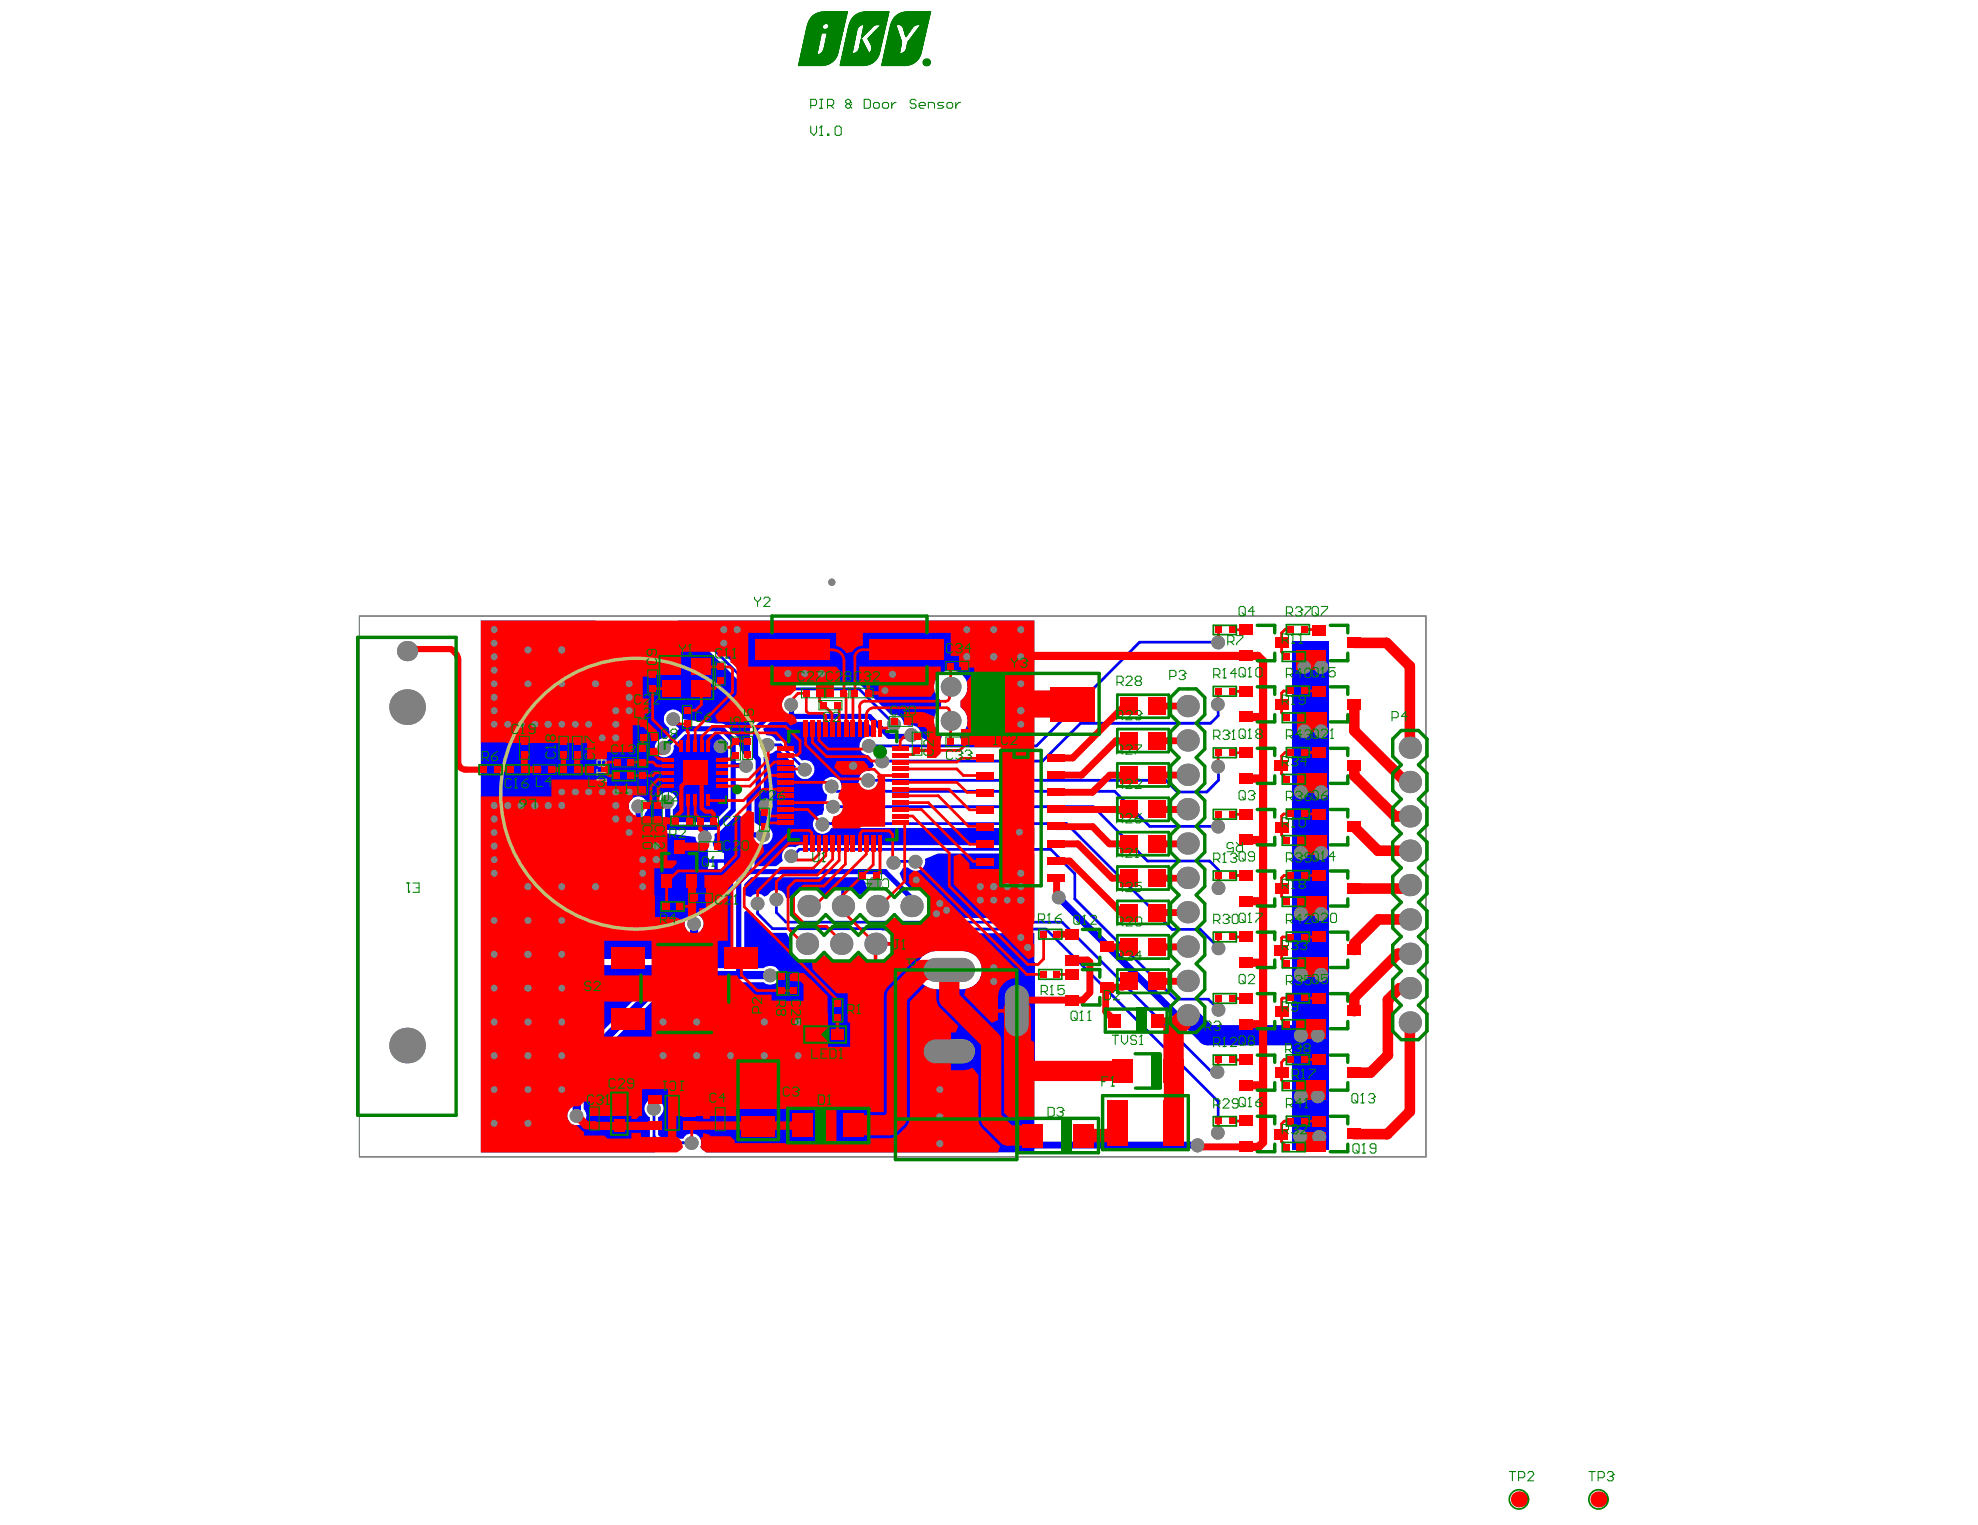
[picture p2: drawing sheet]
<svg xmlns="http://www.w3.org/2000/svg" width="279mm" height="215mm" viewBox="0 0 279 215" stroke-linecap="round" stroke-linejoin="round" font-family="sans-serif">
<path d="M50.7 86.9h150.5v76.3h-150.5z" fill="none" stroke="#808080" stroke-width=".14"/>
<g fill="#00f">
<path d="M106 123.8h15l.8 .3 .3 .4a1.52 1.52 0 0 0 .4 1.1l-.7 .7h-.9a2.52 2.52 0 0 0-1.7-1v2.6h-.5v-2.6a2.55 2.55 0 0 0-1.7 1h-.9a2.54 2.54 0 0 0-4.3 .5l-.9-.1a1.36 1.36 0 0 0-1.1-1.1 1.36 1.36 0 0 0-1.4 .7l-.6 .2a1.3 1.3 0 0 0-1.9 .1l-.9-.3v-1.5z"/>
<path d="M127.4 122.4h.8a1.34 1.34 0 0 0 1.6 .3 1.34 1.34 0 0 0 .7-1.5l1.8-.8h13.6v9.1h-14.4l-.5-.7a2.52 2.52 0 0 0-2.7-3.5l-.9-.9-.5-1.2z"/>
<path d="M95.7 87.6h50.2v17.1h-10.2l-.4-.9a2.39 2.39 0 0 0 .2-4v-.9a2.38 2.38 0 0 0 .4-3.6 2.38 2.38 0 0 0-3.5 0 2.38 2.38 0 0 0 .4 3.6v.9a2.36 2.36 0 0 0 .1 4l-.3 .9h-1.2l-1.3-.6-.2-.1a1.31 1.31 0 0 0-1.6-1.6l-.8-.2a1.34 1.34 0 0 0-1.8-1.3l-4.1-4.1-.4-.2h-14.7l-7-6.9-4.1-.1v-1.7z"/>
<path d="M108.7 101.9h13.6l1.4 1.3-.6 .8a1.34 1.34 0 0 0-1.8 1 1.34 1.34 0 0 0 1.3 1.6 1.96 1.96 0 0 1 .7 1.4l-.6 .8a1.27 1.27 0 0 0-1.5 1.5 2.68 2.68 0 0 1-2.5 .7 1.35 1.35 0 0 0-2-1.2 1.35 1.35 0 0 0 0 2.3l-.1 .8a1.43 1.43 0 0 0-.3 1.3l-.3 .8a1.36 1.36 0 0 0-1.1 2.1 1.36 1.36 0 0 0 2.4-.3h28.6v2.5h-33.3a.69 .69 0 0 1-.9 .2 1.45 1.45 0 0 0-1.3 2l-.9 .7h-3.1v-2.5l.8-.6a1.36 1.36 0 0 0 1.8-1.3 1.36 1.36 0 0 0-1.8-1.2l-.8-.6v-3.1l1.3-1.3v-4.7l.6-.5 .7-.1 .9-.6 2.4 2.5a1.35 1.35 0 0 0 1.2 1.7 1.35 1.35 0 0 0 1.4-1.5 1.35 1.35 0 0 0-1.8-1.1l-2.5-2.6-.5-.2h-.6a1.24 1.24 0 0 0-1.4-.7l-.5-.9z"/>
<path d="M67.8 87.6h16.2v6.9h11.4v-3.6h3.6l6.9 6.8 .3 .1h3.9l.5 .9-.2 .4-.1 .5a2.78 2.78 0 0 1-2.2 .8l-2.2 2.2-.1 3.7-.2 .1h-.8l-.6-1.3v-.9l-.2-.2-1.9-1.8-1-.1-4.8-.6a1.34 1.34 0 0 0-2-1.2 1.34 1.34 0 0 0 0 2.3l.2 .9-.6 .6a1.36 1.36 0 0 0-1.6 1.3 1.36 1.36 0 0 0 1.5 1.4 1.36 1.36 0 0 0 1.2-1.5l1.7-1.7h4.8l1.2 1.2v9.2l-2 2h-5.8v-1.8a1.35 1.35 0 0 0 .3-2 1.35 1.35 0 0 0-2 0 1.35 1.35 0 0 0 .2 2v1.8h-1.9l-.7-.7 .2-.6a1.35 1.35 0 0 0 0-2 1.35 1.35 0 0 0-2 .2 1.35 1.35 0 0 0 .3 2l.1 1.1 1.5 1.5h2.7l4.5 .6a1.33 1.33 0 0 0 1.7 1.3l.1 1.9h2.2v-.9l-1-.5-.4-.4-.2-.6a1.23 1.23 0 0 0 .3-1.1l.2-.3 .6-.2 2.4-2.4 .9 .5v7.3l-1.2 1.2-.2 .3-.1 .3v12.1h-4.5v-5.3a1.36 1.36 0 0 0 0-1.9 1.36 1.36 0 0 0-1.9 0 1.36 1.36 0 0 0 0 1.9v5.3h-1.1l-.5-.4v-6.7h-11.4v6.7h9.1l.4 .9-12.8 12.8-.2 .3-.1 .4v5.9a1.34 1.34 0 0 0 0 1.9 1.34 1.34 0 0 0 1.9 0 1.34 1.34 0 0 0 0-1.9v-5.5l12.4-12.4h13a1.35 1.35 0 0 0 1.9 0 1.35 1.35 0 0 0 0-1.9 1.35 1.35 0 0 0-1.9-.1h-2.7v-7.9l.5-.2 .8 .5 .2 .4 2.1 2.1 .4 .1h1.9l.5 .9a2.55 2.55 0 0 0 1.2 3 2.55 2.55 0 0 0 3.2-.7h.9a2.54 2.54 0 0 0 4 0h.9a2.28 2.28 0 0 0 1.7 .9v-2.5h.2v-.3h2.5v-.4l.5-.8h19.4v6.5l-.8 .4-.3-.2-.7-.3-.4-.1v9.2l.4-.1 1-.4 .8 .4v15.5h-46.3l-.6-.4-.2-.4a1.34 1.34 0 0 0-.6-1.8 1.34 1.34 0 0 0-1.8 .7h-3l-.6-.6v-2.5a1.33 1.33 0 0 0 .5-2 1.33 1.33 0 0 0-2.1 0 1.33 1.33 0 0 0 .5 2v3l1 1.1-.2 .9h-24.7zM101.3 121.7v1h.8v-1zM99.9 121.7v1h.9v-1zM123.8 133.4v2.3a2.32 2.32 0 0 0 2.2-2.3zM130.1 135a2.71 2.71 0 0 0-.6 2.9 2.71 2.71 0 0 0 2.5 1.7h3.9a2.69 2.69 0 0 0 2.6-2.7 2.69 2.69 0 0 0-2.6-2.7h-3.9l-.7 .1zM141.6 138.8l-.5 .5-.2 .7-.1 2.4h2.4v-4.4l-.4 .1-.7 .3zM140.8 142.9v1.7a2.57 2.57 0 0 0 2.4 2.6v-4.3zM134.2 145.7v2.4h4.3a2.66 2.66 0 0 0-2.6-2.4zM130.1 146.5l-.4 .5-.3 .6v.5h4.3v-2.4h-2.4l-.6 .3zM134.2 148.6v2.4h1.7a2.66 2.66 0 0 0 2.6-2.4zM129.4 148.6a2.57 2.57 0 0 0 2.6 2.4h1.7v-2.4z"/>
</g>
<path d="M90 113.7v1.9l1.2 1.1M99.5 116.8v1.3M101.8 102.8l1.6 1.7v9.8M103.4 107.9l.2 .1M105.7 117.8v5.2M107 111.3l-1.3 1.3M128.6 103.7l-.2 .2M128.6 126.7v1.2" fill="none" stroke="#00f" stroke-width=".73"/>
<path d="M171.9 99.3v1.7l-1.1 1.1M95 101.5h.1M108.3 105.1h1.8M116.5 115.8l.4 .4M117.4 111l.7 .7M171.9 108.2v1.9M106.9 127.5v1.4M109.5 126.9h-.2l.2-.2v2.1M124.4 131.1h.1M125.4 121.5l.1 .2h.6M171.9 122.8v2.5M170.9 151.2h.9" fill="none" stroke="#00f" stroke-width=".39"/>
<path d="M99.5 116.7v.1" fill="none" stroke="#00f" stroke-width=".58"/>
<path d="M97.9 137.5v.1M81.4 150.6v6.8" fill="none" stroke="#00f" stroke-width="1.2"/>
<circle cx="105.7" cy="117.8" r=".36" fill="#00f"/>
<path d="M111.7 99.4v1.7M94.2 113.1v3.6M103.4 114.3l-2.4 2.4h-9.8M103.6 108h1.7M105.7 112.6v5.2M106.6 102.9v3.8l.4 .5v4.1M105.7 123l-1.5 1.5M123.5 123h1.4" fill="none" stroke="#00f" stroke-width=".73"/>
<path d="M93.4 90.2h5.9M112.8 119.9l-.9 .9h-.2M115.6 115.8h.9M171.9 110.1l-1.6 1.7M109.5 128.8l1.4 1.3M151.6 123.3v3.5M170.6 121.5l1.3 1.3M170.4 141l1.5 1.4M171.9 155.4v4.4M93.1 161.3h4.5" fill="none" stroke="#00f" stroke-width=".39"/>
<path d="M97.9 130.3v7.2" fill="none" stroke="#00f" stroke-width="1.2"/>
<circle cx="123.5" cy="123" r=".19" fill="#00f"/>
<path d="M122.6 105.3h.7M123.5 123v1.6M125.4 121.5h3.8" fill="none" stroke="#00f" stroke-width=".39"/>
<path d="M125.4 103.9h3" fill="none" stroke="#00f" stroke-width=".73"/>
<circle cx="123.3" cy="105.3" r=".19" fill="#00f"/>
<path d="M149.4 126.6l16.6 16.7h1.5M137.9 161.6h31.1" fill="none" stroke="#00f" stroke-width=".97"/>
<g fill="none" stroke="#00f" stroke-width=".39">
<path d="M99.3 90.2l6.9 7h15l4.9 5M171.9 90.6h-11.1l-14.6 14.7h-22.9M110.1 105.1l3.5 3.5M112.8 119.9h35.4l3.4 3.4M116.9 116.2h33.6l14.9 14.9h3.9l2.6 2.7M117.6 113.8h36.6l7.7 7.7h8.7M118.1 111.7h39.1l5 4.9h9.7M122.5 110.1h41.9l1.7 1.7h4.2M170.8 102.1h-18.3l-5.4 5.3h-22.6M106.9 128.9l2.1 2.2h15.4M110.9 130.1h38.9l21.1 21.1M124.5 131.1h23.1l24.3 24.3"/>
<path d="M151.6 126.8l14.2 14.2h4.6M92.3 156.4v4l.8 .9"/>
</g>
<path d="M108.7 137.6h-14.4l-12.9 13" fill="none" stroke="#00f" stroke-width="1.2"/>
<path d="M95 101.5l1.3 1.3M96.3 102.8l-2.6 2.7M96.3 102.8h5.5M105.7 117.8h1.9M106.6 102.9l1.8-1.8h14.2l2.8 2.8M104.2 124.5v13.1M105.7 123h17.8M124.9 123l3.7 3.7" fill="none" stroke="#00f" stroke-width=".73"/>
<path d="M167.5 143.3l2.9 2.8h13.2" fill="none" stroke="#00f" stroke-width="2.9"/>
<g fill="#00f">
<path d="M139.4 135.8h6.5v14.5h-6.5z" fill-rule="evenodd"/>
<path d="M182.3 90.5h5.2v71.8h-5.2z" fill-rule="evenodd"/>
<path d="M125.1 144.2h15.3v9.3h-15.3z" fill-rule="evenodd"/>
</g>
<g fill="#808080">
<circle cx="168.9" cy="161.6" r=".98"/>
<circle cx="149.4" cy="126.6" r=".97"/>
<circle cx="97.1" cy="108.1" r=".51"/>
<circle cx="99" cy="108.1" r=".5"/>
<circle cx="99" cy="110" r=".48"/>
<circle cx="97.1" cy="110" r=".5"/>
<circle cx="98" cy="109.1" r=".51"/>
<circle cx="171.8" cy="159.9" r=".97"/>
<circle cx="171.7" cy="151.3" r=".98"/>
<circle cx="171.9" cy="142.5" r=".97"/>
<circle cx="171.9" cy="133.8" r=".97"/>
<circle cx="171.9" cy="125.3" r=".98"/>
<circle cx="171.8" cy="116.6" r=".98"/>
<circle cx="171.9" cy="90.7" r=".97"/>
<circle cx="184" cy="94.1" r=".97"/>
<circle cx="186.4" cy="94.1" r=".98"/>
<circle cx="184" cy="103.2" r=".97"/>
<circle cx="186.4" cy="103.2" r=".98"/>
<circle cx="183.5" cy="111.7" r=".98"/>
<circle cx="186.4" cy="111.7" r=".98"/>
<circle cx="183.5" cy="120.3" r=".98"/>
<circle cx="186.4" cy="120.3" r=".98"/>
<circle cx="183.5" cy="128.9" r=".99"/>
<circle cx="186.4" cy="128.9" r=".99"/>
<circle cx="183.5" cy="137.5" r=".99"/>
<circle cx="186.4" cy="137.5" r=".99"/>
<circle cx="185.9" cy="146.1" r=".99"/>
<circle cx="183.5" cy="154.7" r=".98"/>
<circle cx="185.9" cy="154.7" r=".98"/>
<circle cx="186.1" cy="160.4" r=".98"/>
<circle cx="183.4" cy="160.4" r=".98"/>
<circle cx="183.5" cy="146.1" r=".99"/>
<circle cx="107.6" cy="117.9" r=".98"/>
<circle cx="108" cy="113.7" r=".99"/>
<circle cx="143.8" cy="117.4" r=".5"/>
<circle cx="125.9" cy="95.2" r=".51"/>
<circle cx="124.9" cy="97.5" r=".5"/>
<circle cx="120.4" cy="108.1" r=".6"/>
<circle cx="124.5" cy="107.4" r=".98"/>
<circle cx="101.7" cy="105.3" r=".98"/>
<circle cx="117.5" cy="113.8" r=".97"/>
<circle cx="117.3" cy="111" r=".97"/>
<circle cx="171.9" cy="108.2" r=".97"/>
<circle cx="171.8" cy="99.4" r=".97"/>
<circle cx="126.1" cy="102.2" r=".98"/>
<circle cx="128.6" cy="103.7" r=".99"/>
<circle cx="106.9" cy="127.5" r=".97"/>
<circle cx="109.5" cy="126.9" r=".97"/>
<circle cx="111.6" cy="120.8" r=".97"/>
<circle cx="122.5" cy="110.1" r=".99"/>
<circle cx="111.6" cy="99.4" r=".97"/>
<circle cx="123.4" cy="124.7" r=".97"/>
<circle cx="97.9" cy="130.4" r=".97"/>
<circle cx="81.3" cy="157.5" r=".97"/>
<circle cx="129.2" cy="121.6" r=".98"/>
<circle cx="113.5" cy="108.6" r=".98"/>
<circle cx="99.4" cy="118.2" r=".97"/>
<circle cx="90" cy="113.8" r=".97"/>
<circle cx="94.1" cy="113.1" r=".98"/>
<circle cx="93.7" cy="105.5" r=".98"/>
<circle cx="95" cy="101.5" r=".97"/>
<circle cx="92.2" cy="156.4" r=".98"/>
<circle cx="97.6" cy="161.3" r=".98"/>
<circle cx="126.1" cy="121.7" r=".98"/>
<circle cx="108.6" cy="137.6" r=".98"/>
<circle cx="116" cy="116.3" r=".98"/>
<circle cx="122.6" cy="105.3" r=".98"/>
<circle cx="108.3" cy="105.1" r=".98"/>
<circle cx="105.3" cy="108.1" r=".98"/>
<circle cx="113.5" cy="95.1" r=".51"/>
<circle cx="115.9" cy="95.1" r=".51"/>
<circle cx="111.2" cy="95.1" r=".51"/>
<circle cx="69.7" cy="102.2" r=".48"/>
<circle cx="69.7" cy="98.4" r=".5"/>
<circle cx="69.7" cy="94.6" r=".5"/>
<circle cx="69.7" cy="90.8" r=".48"/>
<circle cx="69.7" cy="88.8" r=".5"/>
<circle cx="69.7" cy="92.7" r=".5"/>
<circle cx="69.7" cy="96.5" r=".48"/>
<circle cx="69.7" cy="100.3" r=".5"/>
<circle cx="69.7" cy="113.7" r=".5"/>
<circle cx="69.7" cy="115.6" r=".5"/>
<circle cx="69.7" cy="117.5" r=".48"/>
<circle cx="69.7" cy="119.4" r=".5"/>
<circle cx="69.7" cy="121.3" r=".48"/>
<circle cx="69.7" cy="123.2" r=".5"/>
<circle cx="71.6" cy="113.7" r=".51"/>
<circle cx="73.5" cy="113.7" r=".51"/>
<circle cx="75.5" cy="113.7" r=".51"/>
<circle cx="77.3" cy="113.7" r=".51"/>
<circle cx="79.2" cy="113.7" r=".5"/>
<circle cx="79.2" cy="111.8" r=".48"/>
<circle cx="81.2" cy="111.8" r=".5"/>
<circle cx="83.1" cy="111.8" r=".5"/>
<circle cx="85" cy="111.8" r=".48"/>
<circle cx="86.9" cy="111.8" r=".5"/>
<circle cx="88.8" cy="111.8" r=".5"/>
<circle cx="86.9" cy="113.7" r=".51"/>
<circle cx="86.9" cy="115.6" r=".51"/>
<circle cx="88.8" cy="115.6" r=".51"/>
<circle cx="88.8" cy="117.5" r=".5"/>
<circle cx="92.6" cy="119.4" r=".51"/>
<circle cx="92.6" cy="121.3" r=".5"/>
<circle cx="90.7" cy="121.3" r=".48"/>
<circle cx="90.7" cy="123.2" r=".5"/>
<circle cx="90.7" cy="125.1" r=".5"/>
<circle cx="144" cy="132.3" r=".51"/>
<circle cx="145" cy="133.7" r=".51"/>
<circle cx="129.3" cy="124.2" r=".5"/>
<circle cx="132.6" cy="127.5" r=".51"/>
<circle cx="133.5" cy="128.5" r=".5"/>
<circle cx="132.1" cy="128.9" r=".51"/>
<circle cx="71.6" cy="102.2" r=".5"/>
<circle cx="73.5" cy="102.2" r=".5"/>
<circle cx="75.5" cy="102.2" r=".5"/>
<circle cx="77.3" cy="102.2" r=".5"/>
<circle cx="79.2" cy="102.2" r=".48"/>
<circle cx="81.2" cy="102.2" r=".5"/>
<circle cx="83.1" cy="102.2" r=".5"/>
<circle cx="84.9" cy="104.1" r=".5"/>
<circle cx="86.9" cy="104.1" r=".51"/>
<circle cx="86.9" cy="102.2" r=".5"/>
<circle cx="86.9" cy="100.3" r=".51"/>
<circle cx="88.8" cy="100.3" r=".51"/>
<circle cx="88.8" cy="98.4" r=".51"/>
<circle cx="88.8" cy="96.5" r=".5"/>
<circle cx="98.9" cy="97.2" r=".5"/>
<circle cx="144" cy="88.8" r=".51"/>
<circle cx="144" cy="92.7" r=".51"/>
<circle cx="144" cy="96.5" r=".5"/>
<circle cx="144" cy="100.3" r=".51"/>
<circle cx="140.2" cy="100.3" r=".51"/>
<circle cx="140.2" cy="96.5" r=".5"/>
<circle cx="140.2" cy="92.7" r=".51"/>
<circle cx="140.2" cy="88.8" r=".51"/>
<circle cx="136.4" cy="88.8" r=".5"/>
<circle cx="136.4" cy="92.7" r=".5"/>
<circle cx="144" cy="102.2" r=".5"/>
<circle cx="140.2" cy="102.2" r=".5"/>
<circle cx="144" cy="123.2" r=".51"/>
<circle cx="144" cy="125.1" r=".51"/>
<circle cx="144" cy="127" r=".5"/>
<circle cx="142.1" cy="127" r=".48"/>
<circle cx="142.1" cy="125.1" r=".5"/>
<circle cx="140.2" cy="125.1" r=".51"/>
<circle cx="138.3" cy="125.1" r=".51"/>
<circle cx="138.3" cy="127" r=".5"/>
<circle cx="140.2" cy="127" r=".5"/>
<circle cx="140.2" cy="136.6" r=".51"/>
<circle cx="140.2" cy="138.5" r=".51"/>
<circle cx="74.5" cy="91.7" r=".51"/>
<circle cx="79.2" cy="91.7" r=".5"/>
<circle cx="84" cy="96.5" r=".5"/>
<circle cx="79.2" cy="96.5" r=".48"/>
<circle cx="74.5" cy="96.5" r=".5"/>
<circle cx="69.7" cy="129.9" r=".48"/>
<circle cx="69.7" cy="134.7" r=".5"/>
<circle cx="69.7" cy="139.4" r=".48"/>
<circle cx="69.7" cy="144.2" r=".5"/>
<circle cx="69.7" cy="149" r=".5"/>
<circle cx="69.7" cy="153.7" r=".48"/>
<circle cx="69.7" cy="158.5" r=".5"/>
<circle cx="74.5" cy="158.5" r=".51"/>
<circle cx="74.5" cy="153.7" r=".5"/>
<circle cx="74.5" cy="149" r=".51"/>
<circle cx="74.5" cy="144.2" r=".51"/>
<circle cx="74.5" cy="139.4" r=".5"/>
<circle cx="74.5" cy="134.7" r=".51"/>
<circle cx="74.5" cy="129.9" r=".5"/>
<circle cx="98.3" cy="144.2" r=".51"/>
<circle cx="103" cy="144.2" r=".5"/>
<circle cx="107.8" cy="144.2" r=".51"/>
<circle cx="112.6" cy="144.2" r=".5"/>
<circle cx="112.6" cy="149" r=".5"/>
<circle cx="107.8" cy="149" r=".51"/>
<circle cx="103" cy="149" r=".5"/>
<circle cx="98.3" cy="149" r=".51"/>
<circle cx="93.5" cy="149" r=".51"/>
<circle cx="93.5" cy="144.2" r=".51"/>
<circle cx="74.5" cy="125.1" r=".51"/>
<circle cx="79.2" cy="125.1" r=".5"/>
<circle cx="84" cy="125.1" r=".51"/>
<circle cx="79.2" cy="129.9" r=".48"/>
<circle cx="79.2" cy="134.7" r=".5"/>
<circle cx="79.2" cy="139.4" r=".48"/>
<circle cx="79.2" cy="144.2" r=".5"/>
<circle cx="79.2" cy="149" r=".5"/>
<circle cx="79.2" cy="153.7" r=".48"/>
<circle cx="117.3" cy="82.2" r=".51"/>
<circle cx="104" cy="88.8" r=".51"/>
<circle cx="102.1" cy="88.8" r=".51"/>
<circle cx="102.1" cy="90.8" r=".5"/>
<circle cx="132.6" cy="153.7" r=".5"/>
<circle cx="132.6" cy="157.6" r=".5"/>
<circle cx="132.6" cy="161.4" r=".51"/>
<circle cx="167.5" cy="143.3" r="1.57"/>
<circle cx="167.5" cy="123.9" r="1.57"/>
<circle cx="167.5" cy="104.5" r="1.57"/>
<circle cx="198.9" cy="139.4" r="1.57"/>
<circle cx="198.9" cy="120" r="1.57"/>
<circle cx="167.5" cy="138.4" r="1.57"/>
<circle cx="167.5" cy="133.6" r="1.57"/>
<circle cx="167.5" cy="128.7" r="1.57"/>
<circle cx="167.5" cy="119" r="1.57"/>
<circle cx="167.5" cy="109.3" r="1.57"/>
<circle cx="167.5" cy="114.2" r="1.57"/>
<circle cx="198.9" cy="144.3" r="1.57"/>
<circle cx="198.9" cy="134.6" r="1.57"/>
<circle cx="198.9" cy="129.7" r="1.57"/>
<circle cx="198.9" cy="124.9" r="1.57"/>
<circle cx="198.9" cy="110.3" r="1.57"/>
<circle cx="198.9" cy="105.5" r="1.57"/>
<circle cx="113.8" cy="133.2" r="1.57"/>
<circle cx="167.5" cy="99.6" r="1.57"/>
<circle cx="198.9" cy="115.2" r="1.57"/>
<circle cx="114.1" cy="127.9" r="1.57"/>
<circle cx="123.8" cy="127.9" r="1.57"/>
<circle cx="128.6" cy="127.9" r="1.57"/>
<circle cx="57.4" cy="91.9" r="1.43"/>
</g>
<path d="M143.5 140.7v3.9" fill="none" stroke="#808080" stroke-width="3.4"/>
<g fill="#808080">
<circle cx="123.5" cy="133.2" r="1.57"/>
<circle cx="118.9" cy="127.9" r="1.57"/>
<circle cx="134.1" cy="96.9" r="1.4"/>
</g>
<path d="M132 136.9h3.9" fill="none" stroke="#808080" stroke-width="3.4"/>
<g fill="#808080">
<circle cx="57.4" cy="147.5" r="2.52"/>
<circle cx="57.4" cy="99.8" r="2.52"/>
<circle cx="118.7" cy="133.2" r="1.57"/>
</g>
<path d="M132 148.4h3.9" fill="none" stroke="#808080" stroke-width="3.4"/>
<circle cx="134.1" cy="101.7" r="1.4" fill="#808080"/>
<g fill="#00f">
<path d="M100.8 121.3h.4v.4h-.4z" fill-rule="evenodd"/>
<path d="M84.9 88.8h9.5v4.8h-9.5z" fill-rule="evenodd"/>
<path d="M84.9 130.4h9.5v4.8h-9.5z" fill-rule="evenodd"/>
</g>
<g fill="#f00">
<path d="M88.9 110.9h1.8l.5 .5v.8h-3.2l-.1-.1z"/>
<path d="M88.2 99.7l2.6 .1v2.5l-.2 .1-.2-.1h-2.5v-2.2z"/>
<path d="M118.1 107.4h3.8l.6 .7-.2 .7a1.08 1.08 0 0 0-.9 .5h-2.7l-1-1z"/>
<path d="M89.6 91.4h6.5v3.2l-.6 .6h-5.9v-3.4l-.2-.2z"/>
<path d="M128 101.6h1.5v-1.1h.9l1.4 .7a2.17 2.17 0 0 0 .9 2.4v2.7l-.7 .7h-1.2v-.9h-1.4v-.5h1.4v-3h-1.3v-.5h-1.5z"/>
<path d="M118.7 110.5h2.5a1.33 1.33 0 0 0 1.8 .9 1.33 1.33 0 0 0 .7-1.9l.3-.4 .9 .3v7.3h-3.2l-.5 .2h-3.7l-.2-.9 .3-.8a1.35 1.35 0 0 0 1.3-1 1.35 1.35 0 0 0-.7-1.5l.1-.8a1.79 1.79 0 0 0 .4-1.4z"/>
<path d="M121.2 94.1h11.5v1a2.28 2.28 0 0 0-.9 2.5l-.5 .7h-7.3v-.3h-1.5v-.2h-.2v-1.4h-1.1zM122.7 96.4v1.2h1.3v-1.2z"/>
<path d="M67.8 112.4h10v-2.4h7.8v.9h3.7v.2h1.4v.5h-1.4v1.1a1.34 1.34 0 0 0-.6 1.4 1.34 1.34 0 0 0 1.1 1v.2h1.4v.3h.3v1.4h1v-1.4h.5v1.4h.9v.3h.3v4.1h1.2l.1 .4-.7 .7h-2.5l.1 6.9h2.8l1.2 .5 .2 .2a1.35 1.35 0 0 0 1.9 1.4 1.35 1.35 0 0 0 .2-2.3v-1.1h.9v-2.8h-.2v-1.8l2.5-.1 2.5-2.5 .1-5.5 1-1.1 .9 .4v2.6a1.36 1.36 0 0 0 1.2 1.9l.2 1-5.1 5.2v7.3h-1.4v4.9h2.7l.2 .4 2.2 2.2 .4 .2h2.1v.8h4.5v-2.8l.9-.3 2.4 2.5v3.7h-.4v.1h-1.3v3.4l4.9-.1v-3.4h-.3v-4.1h-1.5l-3.4-3.4-.1-1.2 .5-.2 .7-.6h.9a2.54 2.54 0 0 0 4 0h.9a2.28 2.28 0 0 0 1.7 .9v-2.5h.2v-.3h2.5a2.29 2.29 0 0 0-1.1-1.8l.1-1 .7-.6h1a2.54 2.54 0 0 0 4.2-.5 2.54 2.54 0 0 0-2.2-3.7l-.5-.7v-1.1l.7-.6h.5l14.2 14.2-.3 .9a2.65 2.65 0 0 0-2.5 2.7v1.7h2.7v.2h.2v4.6l.4-.1 1-.4 .8 .4v10.6h-3.6l-.6-.7v-9.5l.8-.5 .7 .2v-4.3h-2.4v1l-.9 .4-3.9-3.9 .3-.9a2.66 2.66 0 0 0 2.2-2.9 2.66 2.66 0 0 0-2.6-2.4h-3.9a2.95 2.95 0 0 0-2 .9 1.9 1.9 0 0 0-1.1 .5l-3.7 3.6a2.12 2.12 0 0 0-.5 1.4v16.3h-1.9v-.6h-4.8v5.1h4.8v-.8h2.7a2.11 2.11 0 0 0 1.3-.5l1-1.1a2.12 2.12 0 0 0 .6-1.3v-16.4l2.1-2.2a2.43 2.43 0 0 0 1.6 .5 3 3 0 0 0 .5 2.6l2.6 2.6-.4 .9h-.6v5.3h1.7l.6-.1 .7-.2 .8 1v6.2a1.58 1.58 0 0 0 .6 1.3l2.5 2.5-.3 .9h-41.2l-.6-.4-.2-.4a1.43 1.43 0 0 0 0-1.2l.4-.2v-.5l.9 .2v.2h2.9l.6 .6v.4l12 .1v-5.1h-4.8v.2h-7.2l-.6-.6v-.4h-1.2v1.5h-.2v.2h-1.5v.7h-.9v-.6h-3.8v3.1h.2a2.03 2.03 0 0 1 .8 1.4l-.3 .4-.5 .4h-27.8zM89.8 115.8v1.2h1.2v-1.2zM100.1 125.3v1.1h1.2v-1.1zM100.1 126.9v1.2h1.2v-1.2zM123.8 133.4v2.3a2.32 2.32 0 0 0 2.2-2.3zM85.2 132.7v4.9h6.7v-4.9zM104.8 141.3v2.3h3.1v-2.3zM101.3 141.3v2.3h3.1v-2.3zM112.9 144.4v1.5h1.6v-1.5zM104.8 144v2.3h3.1v-2.3zM101.3 144v2.3h3.1v-2.3zM85.2 141.3v5h6.7v-5zM112.9 146.4v1.4h1.6v-1.4zM130.1 146.5l-.4 .5-.3 .6v.5h4.3v-2.4h-2.4l-.6 .3zM129.4 148.6a2.57 2.57 0 0 0 2.6 2.4h1.7v-2.4zM107.2 149.2v2.2h3.1v-2.2zM103.6 149.2v2.2h3.1v-2.2zM107.2 151.9v2.1h3.1v-2.1zM103.6 151.9v2.1h3.1v-2.1zM97.5 153.7v1.3h1.7v-1.3zM95.4 153.7v1.3h1.7v-1.3zM87.6 153.6v1.6h1.5v-1.6zM100.1 155.5v1.2h1.3v-1.2zM95.4 155.5v1.3h3.8v-1.3zM80.4 156.5a1.34 1.34 0 0 0-.3 1.4 1.34 1.34 0 0 0 1.2 .9l1.1 .9v.5h2.8l.4 .5h3.5v-.9h1.3v.6h3.8v-6.7h-3.8v3.5l-.7 .7h-.6v-2.2h-1.7v-.3h-.3v-1.8h-1.5v1.8h-1.5v1.5h-.5v-1.5h-1.2l-.7 .7a1.23 1.23 0 0 0-1.3 .4z"/>
<path d="M67.8 87.6h78.1v42.8h-.1v2.8h.1v1.8l-.9 .4-10.5-10.6v-4l.9-.3 1.4 1.3v1.9h4.4v-18.2h-3.7v-.6h-1.5v-.5h1.5v-1.2h-.6l-.5-.8a2.32 2.32 0 0 0-.9-2.6v-.9a2.32 2.32 0 0 0 .9-2.7l.5-.8h.6v-1.2h-1.5v-.2h-.2v-1.4h-1.7v-3.3h-12.4v1.8a1.76 1.76 0 0 0-1.5 .9l-.8 .2a2.07 2.07 0 0 0-1.4-1v-1.9h-12.4v4.8h12.4l.5 .5v1.8h-1.1v1.4h-.5v-1.4h-1v1.4h-.5v-1.4h-3.1v1l-.8 .7a1.34 1.34 0 0 0-1.2 1.4 1.34 1.34 0 0 0 1.4 1.3l.5 .4 .2 .8-.9 .4-.5-.5h-.2h-9.5l-.4-.9 3-3.1v-3.5a1.48 1.48 0 0 0-.8-.9v-.8h-1.9v-.7h-6.2v2.1h-.5v-2.1h-2v1.8h-.2v1.4h-.2v.3h-1.4v3.1h.8v2.1h-.5v1.4h-.3v.3h-1.4v3.7h-3.7v.9l-.3 .2h-2.5v-2.4h-1.4v-.2h-.2v-1.4h-1.5v1.4h-.5v-1.4h-1.1v1.6h-2.7v-1.6h-1.2v1.4h-.5v-1.4h-1.1v1.6h-4.8zM136.3 92.6v1.1h1.2v-1.1zM90.7 93.8v1.2h1.1v-1.2zM89.3 100.7v1.2h1.2v-1.2zM81.7 103.2v1.1h1.1v-1.1zM139.2 124.2v1.3h2v-1.3zM136.8 124.2v1.3h2v-1.3z"/>
</g>
<path d="M63.8 91.7l.5 .5M65.8 108.6h2.5M81.4 108.6h1.9" fill="none" stroke="#f00" stroke-width=".87"/>
<path d="M70.2 108.6h1.9M77.8 108.6h1.7" fill="none" stroke="#f00" stroke-width=".73"/>
<path d="M74 108.6h1.9" fill="none" stroke="#f00" stroke-width=".97"/>
<path d="M99.5 119.3l-.2 .2M82.7 158.8h1.1l.1 .1M97.3 158.8v.1" fill="none" stroke="#f00" stroke-width="1.2"/>
<g fill="none" stroke="#f00" stroke-width=".39">
<path d="M98.3 96.5l.6 .6-.2 .2-.4-.3zM98.9 99.4l-.7 .8h-1.2M85.4 108.1v.7M85.9 107.5h1.1M86.2 109.5h.8M89 109.5h3.1M89 107.5h3.1M90.7 104v1.6M91.3 115.7l.2 .2M91.8 111v2.3l-.5 .4h-1.3M92.7 108.1h1.5M92.8 110h1.4"/>
<path d="M93.4 107.2h.8M94.2 110.9h-1l-.4 .4v2.6h.8M95 101.5l.7 .7M97 103.2l.1 .2v1.8M97.1 115.7l.1 .1M97.1 110l1-1 .9 1M98.1 114.9l.9 .9M98.1 103v2.2M99 104v1.2M94.1 127.7l-.3 .2M95.7 122.9l-1.6 1.5M97.3 158.9l.3 .3"/>
</g>
<path d="M95.3 115.3v.5M98.8 115.9v1.1" fill="none" stroke="#f00" stroke-width=".58"/>
<circle cx="98.9" cy="94.1" r=".19" fill="#f00"/>
<g fill="none" stroke="#f00" stroke-width=".39">
<path d="M101.6 96v.4l-.8 .8M101.6 94.1h1.4l.3 .3M112.6 97.8h1.1M120.6 97.8l-.3 .3M100.7 115.9l.7 .6M101.4 119.3l-.2 .2M103.8 104.7l-.8 .8h-1.2l-.1-.2M105.5 107.9l-.7 .7v-.5M108.3 105.1v.8h.1M108.3 115.1h2.5M108.3 116.1h2.5M108.4 109.4h2.4"/>
<path d="M109.5 103.4l1.3 1.4v.8l.1 .1M110.8 107.5h-1.6l-1.1 1.2M112.9 104.5v1.7M113.5 108.5l.1 .1M113.7 100.4l.3 .3M114.2 117.2l.3 .3M116.1 100.7l.4 .3M116.5 119v1.7M117 113.3l.6 .5M117.5 119v2.3M118.4 119v2.4M120.4 108l.5 .6"/>
<path d="M121.3 118.9v.1M121.7 117.2l-.4 .4M122.2 119v1.5M122.3 106.8l.6 .6M122.3 109.9l-.2 .2h.4M122.6 105.3l-.5 .4M124.2 109.4h2.8M124.5 107.4v.3M125.5 117.2l.4 .6M126.1 101.8l.2 .2-.2 .2M127 104.5v1.1M127.5 104h.9"/>
<path d="M127.5 116.1l.1 .1M128 101.8h2M109.5 126.7l-.2 .2h.2M110.3 137.8h-1.3l-.3 .3M110.5 123.5l-1 .9M112 126.4v2.4M112.4 121.4h2.3M113.4 133.2h.4M114.1 127.9h.8M116.6 130.7l2.1 2.1v.4M118.9 126.3v2.3M123.8 127.9h.3"/>
<path d="M124.1 123l-.4 .5v.9M125.9 121.4l-.2 .1h-.3l.1 .2h.6M129.2 121.5l.2 .2"/>
</g>
<path d="M100.7 114.9v1" fill="none" stroke="#f00" stroke-width=".58"/>
<path d="M101.8 107.2h1.3" fill="none" stroke="#f00" stroke-width=".48"/>
<circle cx="134.1" cy="104.7" r=".19" fill="#f00"/>
<path d="M133.9 97.1v1.3M133.9 100.3v1.2M136 104.3v1l-.6 .6M136.6 116.6h1.5" fill="none" stroke="#f00" stroke-width=".39"/>
<path d="M151.2 135.5h2.2l.4 .3" fill="none" stroke="#f00" stroke-width=".97"/>
<circle cx="151.2" cy="131.8" r=".48" fill="#f00"/>
<path d="M167.5 104.5h.1M167.5 109.3v.1M167.5 119v.1M156.1 139.3l-.1 .1M167.5 123.9h.1M167.5 128.7v.1M167.5 138.4v.1M156 142.7l1.3 1.3M167.5 143.3l-.7 .7M169 161.6v.2" fill="none" stroke="#f00" stroke-width=".97"/>
<circle cx="167.5" cy="99.6" r=".48" fill="#f00"/>
<path d="M171.9 99.3v.1M171.9 88.9v1.7M171.9 114.9v1.7M171.9 108.1v.1M171.9 123.5v1.7v.1M171.9 149.6v1.5l-.1 .1M171.9 158.2v1.6M171.9 142.4h.1" fill="none" stroke="#f00" stroke-width=".39"/>
<g fill="#f00">
<circle cx="175.8" cy="158.2" r=".19"/>
<circle cx="175.8" cy="149.6" r=".19"/>
<circle cx="175.8" cy="140.9" r=".19"/>
<circle cx="175.8" cy="132.2" r=".19"/>
</g>
<path d="M175.8 123.5v.1" fill="none" stroke="#f00" stroke-width=".39"/>
<g fill="#f00">
<circle cx="175.8" cy="114.9" r=".19"/>
<circle cx="175.8" cy="106.2" r=".19"/>
</g>
<path d="M175.8 97.6h.1" fill="none" stroke="#f00" stroke-width=".39"/>
<circle cx="175.8" cy="92.6" r=".58" fill="#f00"/>
<g fill="none" stroke="#f00" stroke-width=".39">
<path d="M175.8 88.9h.1M180.8 89.3v1.4M180.8 99.4v1.2M181.1 97.5l-.3 .3M180.8 106.7v2.5M181.1 114.9l-.3 .2v2.7M180.8 134.1v1.2M180.9 132.2l-.1 .2M181.1 123.5l-.3 .4v1.5M180.8 142.7v1.1M180.9 140.8l-.1 .2M181.1 149.5l-.3 .4v2.5"/>
<path d="M181.2 158.2l-.4 .4v1.4M183.5 160.3h.5"/>
</g>
<path d="M178.1 135.9h.1M178.2 127.1l-.1 .1M178.2 144.5h-.1" fill="none" stroke="#f00" stroke-width="1.2"/>
<circle cx="184" cy="160.3" r=".19" fill="#f00"/>
<path d="M183.5 153.2v1.5M183.5 160.3h.5" fill="none" stroke="#f00" stroke-width=".39"/>
<circle cx="183.5" cy="154.7" r=".19" fill="#f00"/>
<path d="M183.5 154.7h.1" fill="none" stroke="#f00" stroke-width=".39"/>
<circle cx="183.5" cy="146.1" r=".19" fill="#f00"/>
<path d="M183.5 92.7v1.1l.3 .3h.2M183.5 118.6v1.3l.1 .4M183.5 111.4l.1 .4M183.9 103.1h.1M183.5 127.3v1.2l.1 .4" fill="none" stroke="#f00" stroke-width=".39"/>
<circle cx="186.1" cy="161.8" r=".19" fill="#f00"/>
<g fill="none" stroke="#f00" stroke-width=".39">
<path d="M186 92.7l.1-.1v1.2l.3 .3M186 97.5l.1 .1M186 88.8l.1 .1M186.1 118.6v1.4l.3 .3M186.1 114.9h.1M186.1 106.2h.1M186.1 111.5l.3 .3M186.1 109.9l-.1 .1M186.1 102.8l.3 .3M186.1 101.2l-.1 .1M186.1 127.3v-.1v1.4l.3 .3M186.1 135.9v1.3"/>
<path d="M186.1 132.2h.1M186.1 123.5v.1M186.1 154.5l-.2 .2M186.1 140.8v.1M186.1 149.5v.1M186.1 145.9l-.2 .2M186.1 144.5v.1M186 160.4h.1v.1"/>
</g>
<path d="M191.1 108.1v1.4" fill="none" stroke="#f00" stroke-width="1.5"/>
<path d="M74 101.9v2.7" fill="none" stroke="#f00" stroke-width=".97"/>
<circle cx="74" cy="106.5" r=".48" fill="#f00"/>
<path d="M74 106.5v2.1" fill="none" stroke="#f00" stroke-width=".97"/>
<path d="M79.5 106.5v2.1" fill="none" stroke="#f00" stroke-width=".73"/>
<path d="M81.4 157.4l1.3 1.4" fill="none" stroke="#f00" stroke-width="1.2"/>
<circle cx="81.4" cy="106.5" r=".44" fill="#f00"/>
<path d="M81.4 106.5v2.1" fill="none" stroke="#f00" stroke-width=".87"/>
<path d="M90.7 102.1h.3" fill="none" stroke="#f00" stroke-width=".97"/>
<path d="M98.9 97.2v2.2M103.3 94.4v3.3M97 102.2v1M97.1 112.9v2.8M98.1 112.9v2M101.4 116.5v2.8M105.5 106.5v1.4M94.1 124.4v3.3M104.6 135.2v2.4l2.2 2.2M105 125.3v2.6M106.9 125.8v1.7M97.6 159.2v2.1" fill="none" stroke="#f00" stroke-width=".39"/>
<path d="M98.8 117l.9 .9M99 110v4l.5 .5" fill="none" stroke="#f00" stroke-width=".58"/>
<path d="M99.5 118.1v1.2M97.6 124.4v5.6l.3 .3" fill="none" stroke="#f00" stroke-width="1.2"/>
<path d="M103.5 106.7l-.4 .5" fill="none" stroke="#f00" stroke-width=".48"/>
<circle cx="104.6" cy="102.5" r=".19" fill="#f00"/>
<path d="M104.6 102.5h1.2" fill="none" stroke="#f00" stroke-width=".39"/>
<circle cx="105.8" cy="102.5" r=".19" fill="#f00"/>
<path d="M113.7 97.8v2.6M108.4 105.9v1.3M112.9 106.2l-.4 .4M113.6 102.7v2.4M114.5 117.5v.8l.2 .1M114.6 102.7v2.1M108.7 137.6v.5M109.5 124.4v2.3M111.2 125.3v5.7M112 128.8l1.8 1.9M113.4 125l-1.4 1.4M118.1 141.1v.5" fill="none" stroke="#f00" stroke-width=".39"/>
<path d="M113.2 137.9l1.7 1.6" fill="none" stroke="#f00" stroke-width="1.2"/>
<circle cx="118.1" cy="146" r=".75" fill="#f00"/>
<path d="M118.1 144v2" fill="none" stroke="#f00" stroke-width=".48"/>
<path d="M119.1 93.2v4.6M116.5 101v1.7M116.8 110.4l.6 .6M117.4 102.7h.1M121.3 117.6v1.3" fill="none" stroke="#f00" stroke-width=".39"/>
<circle cx="120.3" cy="102.7" r=".19" fill="#f00"/>
<path d="M120.6 92.8v5M134.1 94v2.9M122.2 100.9v1.8M124.1 119v4M125.9 117.8v3.6M126.1 101.8l-.9 .9h-1.1M129.4 105.9l-.6 .6M134.1 101.7v3M129.4 121.7v.3M133.9 120.4v4.6M147 137.5l.2 .2" fill="none" stroke="#f00" stroke-width=".39"/>
<path d="M149.1 123.9v2.4l.3 .3M153.8 135.8v4.3l-1.1 1h-1.5M156 139.4v3.3M145 141.1l-1.5 1.5" fill="none" stroke="#f00" stroke-width=".97"/>
<g fill="#f00">
<circle cx="159.2" cy="133.6" r=".48"/>
<circle cx="159.2" cy="114.2" r=".48"/>
</g>
<path d="M167.5 114.2h.1M167.5 133.6h.1" fill="none" stroke="#f00" stroke-width=".97"/>
<g fill="none" stroke="#f00" stroke-width=".39">
<path d="M92.1 97.2v4.3M118.4 99.6v3.1M120.3 98.1v4.6M121.3 99.8v2.9M171.9 97.6v1.7M180.8 90.7v1.3M180.8 97.8v1.6M117.4 100.7v2M127.6 116.2v8.2M171.9 106.2v1.9M183.5 101.3v1.4l.4 .4M183.5 110v1.4"/>
<path d="M186.1 101.2v1.6M186.1 109.9v1.6M95.7 122.9h5.9M95.9 127.9h1.7M103.2 125.6v8.3M147.2 131.8v3.5M171.9 132.2v1.5v.1M180.8 125.4v1.1M180.8 132.4v1.7M183.5 135.9v1.4l.1 .2M186.1 137.2l.3 .3M92.4 155.2v1.2h-.1"/>
<path d="M171.9 140.9v1.5M180.8 141v1.7M183.5 144.6v1.5M186.1 153.2v1.3M186.1 144.5v1.4M180.8 160v1.1M183.5 160.3v1.5M186.1 160.5v1.3"/>
</g>
<path d="M178.2 93.3v67.9M178.1 118.5h.1M178.2 109.8l-.1 .1M178.2 153.1l-.1 .1" fill="none" stroke="#f00" stroke-width="1.2"/>
<path d="M191.1 99.4v3.7M198.9 94v11.5M198.3 110.3h.6M191.1 133.1v1M198.9 124.9l-.5 .5M191.1 140.7v2M195.8 141.1v7.8M198.9 144.3v12.5" fill="none" stroke="#f00" stroke-width="1.5"/>
<path d="M58.8 91.6h4.7M64.6 93.1v14.6" fill="none" stroke="#f00" stroke-width=".87"/>
<circle cx="95.8" cy="119.5" r=".58" fill="#f00"/>
<path d="M175.8 92.6h1.7l.7 .7M95.8 119.5h3.5M175.8 101.2h2.3M112 137.9h1.2M175.8 135.9h2.3M175.8 127.2h2.3M175.8 144.5h2.3M175.8 161.8h1.8" fill="none" stroke="#f00" stroke-width="1.2"/>
<g fill="none" stroke="#f00" stroke-width=".97">
<path d="M158.6 99.6h.6M91 102.1l1.3 1.3v.6M91.5 115.8h3.8M92.3 106h.9M149.1 119.1h3M149.1 116.7h5M149.1 111.8h5M149.1 109.4h3.5M156.5 119.1h2.7M156.6 109.4h2.6M157.4 104.5h1.8M149.1 121.5h1.8"/>
<path d="M149.1 131.8h2.1M156.9 123.9h2.3M158.2 128.8h1M159.2 138.5l-.8 .8h-2.3M169 161.8h6.8"/>
</g>
<g fill="none" stroke="#f00" stroke-width=".39">
<path d="M92.1 97.2h2.6M98.9 97.2h1.9M98.9 94.1h2.7M112.6 97.8l-.9 1v.6M115.6 97.8v1.1M119.3 97.8l.1 .1M121.7 91.7h6.2M173.8 97.6h2M173.8 88.9h2M180.8 92l.6 .7h.2M181.1 97.5h1M182.1 88.8h-.8l-.5 .5"/>
<path d="M183.5 92.7h2.5M184 97.5h2M184 88.8h2M91.2 115.6h1.5M92.1 101.5l3.6 3.7h.4M92.1 107.5l.6 .6M92.8 110l-1 1M94.2 109h-1.7l-.4 .5M95.7 102.2h1.3M100.1 113l-.1-.1v.4M100.5 102.5l-1.5 1.5M100.9 103.4l-.9 1v.8v-.5"/>
<path d="M105.5 104.6h-1.6l-.1 .1M105.8 102.5h5l2.1 2M107.8 114.7l.5 .4M108.1 108.7l-2.3 2.2M108.3 116.1l-.5 .5v.2M108.4 107.2l-2.8 2.8M108.4 109.4l-3.5 3.6M110.8 113.3h6.2M110.8 111.4h-3.2l-3.8 3.7M110.8 108.5h2.7M110.8 106.6h1.7M110.8 110.4h6"/>
<path d="M110.8 114.2h3.1M113.6 119h-2.3l-6.3 6.3M114 100.7h2.1M114.2 117.2h-2.5l-8.5 8.4M114.6 104.8l2 2M115.5 102.7v1.8l1.3 1.2M115.5 119v1.5l-.8 .9M118.5 109.9h3.8M119.4 119l-.1 .1v2.8M120.9 108.6h2.4l.9 .8M121.7 117.2h3.8M122.6 105.3h.7"/>
<path d="M122.9 107.4h1.6M123.2 119v3l-4.3 4.3M127 113.3h4M127 115.1h1.7M127 116.1h.5M127 112.3h5.4M127 114.2h3M127.5 104l-.5 .5M128.8 106.5h-1.7l-.1 .1M130 101.8l1.2 1.2v2.9h-1.8M135 108.5l.9 .9h3.1M136.4 111.8h3.1"/>
<path d="M136.8 119.1h2.2M139 107h-3.4l-.6 .5M173.8 114.9h2M173.8 106.2h2M180.8 109.2l.8 .8M180.8 100.6l.8 .7M181.1 114.9h1M181.3 106.2h.8M183.5 118.6h2.6M183.5 110h2.5M183.5 101.3h2.5M184 114.9h2.1"/>
<path d="M184 106.2h2.1M103.2 133.9l1.4 1.3M106.8 139.8h5.2M110.5 123.5h4.8M111.2 131l2.2 2.2M111.7 120.8h.2l.5 .6M113.4 125h2.8M113.8 130.7h2.8M114.6 139.8l.8 .8v.2M115.6 124.3h-3.4l-1 1M116.5 120.7l-1.8 1.8h-4.6l-3.2 3.3M123.7 124.4l-.2 .2"/>
<path d="M127.6 124.4l-3.5 3.5M137.3 121.5h1.7M147.2 135.3l-.7 .8h-1.5M173.8 132.2h2M173.8 123.5h2M180.8 135.3l.6 .6h.2M180.8 126.5l.8 .8M180.9 132.2h1.2M181.1 123.5h1M183.5 135.9h2.6M183.5 127.3h2.6M184 132.2h2.1"/>
<path d="M184 123.5h2.1M173.8 158.2h2M173.8 149.6h2M173.8 140.9h2M180.8 143.8l.8 .8M180.9 140.8h1.2M181.1 149.5h1M181.2 158.2h.9M183.5 153.2h2.6M183.5 144.6h2.6M184 158.2h2.1M184 149.5h2.1"/>
<path d="M184 140.8h2.1M180.8 161.1l.8 .7M183.5 161.8h2.6"/>
</g>
<path d="M97.1 110l-1 .9v3.6l-.8 .8M99.5 114.5h.9l.3 .4" fill="none" stroke="#f00" stroke-width=".58"/>
<path d="M130.1 136.9l-3.6 3.7M126.5 157.7l-1 1.1h-4.5M165.6 151.1v.1" fill="none" stroke="#f00" stroke-width="2.9"/>
<path d="M196.8 115.2h2.1M197.2 134.6h1.7M197.4 139.4h1.5M191.1 151.4h2.2" fill="none" stroke="#f00" stroke-width="1.5"/>
<circle cx="119.4" cy="102.7" r=".19" fill="#f00"/>
<path d="M130.1 136.9h3.8v4l5.9 6v11l2.4 2.3h3.5M126.5 140.6v17.1M143.5 150.1l1.1 1h13.8M165.6 151.2v7.2M166.8 144l-1.2 1.3v5.8" fill="none" stroke="#f00" stroke-width="2.9"/>
<g fill="none" stroke="#f00" stroke-width=".39">
<path d="M103.3 97.7l-5.2 5.3M111.8 91.7h5.8M115.6 98.9l1.8 1.8M119.4 97.9v4.8M122.1 99h11.3M123.3 99.9h10.2M100.1 113h4.8M100.5 102.5h4.1M100.9 103.4h8.6M101.8 110.9h4M101.8 108.1h3M101.8 110h3.8"/>
<path d="M103.8 115.1v5.6l-2.2 2.2M113.6 105.1l4.9 4.8M113.9 114.2l2.1 2.1M116.6 106.8h5.7M116.8 105.7h5.3M127 110.4h8l1.4 1.4M127 111.4h6.9l2.9 2.9h2.2M127 108.5h8M127 107.5h8M128.7 115.1l5.2 5.3M130 114.2l7.3 7.3M131 113.3l5.8 5.8"/>
<path d="M131.2 105.9h4.2M132.4 112.3l4.2 4.3M180.8 117.8l.8 .8M181.3 106.2l-.5 .5M105 127.9l13.1 13.2M117.5 121.3l-2.2 2.2M118.4 121.4l-2.8 2.9M118.9 128.6l4.6 4.6M119.3 121.9l-3.1 3.1M122.2 120.5l-7.3 7.4M129.4 122l15.5 15.5h2.1M133.9 125l11.1 11.1"/>
<path d="M149.1 137.5h2.1M180.8 152.4l.8 .8"/>
</g>
<path d="M142.1 99.3h9.2M143.5 142.6v.1v7.4" fill="none" stroke="#f00" stroke-width="3.8"/>
<path d="M157.6 158.4l-.1 1.8h-4.7" fill="none" stroke="#f00" stroke-width="1.9"/>
<g fill="none" stroke="#f00" stroke-width=".97">
<path d="M158.6 99.6l-7.3 7.4h-2.2M163.3 99.6h4.2M149.1 114.2h10.1M152.1 119.1l4.8 4.8M154.1 116.7l2.4 2.4M156.6 109.4l-2.5 2.4M157.4 104.5l-4.8 4.9M163.3 114.2h4.2M163.3 119.1h4.2M163.3 109.4h4.2M163.3 104.5h4.2M150.9 121.5l7.3 7.3"/>
<path d="M156.1 133.6h3.1M163.3 133.6h4.2M163.3 138.5h4.2M163.3 128.8h4.2M163.3 123.9h4.2M145 141.1h6.2M163.3 144h3.5"/>
</g>
<path d="M142.9 92.6h32.9M175.8 118.5h2.3M175.8 109.9h2.3M83.9 158.9h8.5M97.3 158.8h16M175.8 153.2h2.3M178.2 161.2l-.6 .6" fill="none" stroke="#f00" stroke-width="1.2"/>
<path d="M191.1 90.7h4.5l3.3 3.3M191.1 116.7l3.3 3.3h4.5M191.1 103.1l7.2 7.2M191.1 109.5l5.7 5.7M191.1 125.4h7.3M197.2 134.6l-6.1 6.1M197.4 139.4l-1.6 1.7M198.9 129.7h-4.5l-3.3 3.4M195.8 148.9l-2.5 2.5M198.9 156.8l-3.2 3.2h-4.6" fill="none" stroke="#f00" stroke-width="1.5"/>
<g fill="#f00">
<path d="M127.6 100.5h2.4v1.5h-2.4z" fill-rule="evenodd"/>
<path d="M135.6 102.9h2.3v2.3h-2.3z" fill-rule="evenodd"/>
<path d="M135.3 91.5h3.2v2.6h-3.2z" fill-rule="evenodd"/>
<path d="M135.3 90.7h3v1.1h-3z" fill-rule="evenodd"/>
<path d="M88.4 115.3h5.7v2.7h-5.7z" fill-rule="evenodd"/>
<path d="M183 126.4h4.1v2.9h-4.1z" fill-rule="evenodd"/>
<path d="M182.9 91.7h4.1v2.8h-4.1z" fill-rule="evenodd"/>
<path d="M71.4 101.5h12.9v3.3h-12.9z" fill-rule="evenodd"/>
<path d="M102.5 148.1h9.4v6.9h-9.4z" fill-rule="evenodd"/>
<path d="M135.9 122.6h7.5v3.5h-7.5z" fill-rule="evenodd"/>
<path d="M182.9 152.4h4.1v2.8h-4.1z" fill-rule="evenodd"/>
<path d="M182.9 159.8h4.1v2.8h-4.1z" fill-rule="evenodd"/>
<path d="M182.8 143.8h4.1v2.8h-4.1z" fill-rule="evenodd"/>
<path d="M183.1 135.1h4.1v2.8h-4.1z" fill-rule="evenodd"/>
<path d="M183 117.8h4.1v2.8h-4.1z" fill-rule="evenodd"/>
<path d="M183 109.1h4.1v2.8h-4.1z" fill-rule="evenodd"/>
<path d="M111.6 143.2h5.1v6.5h-5.1z" fill-rule="evenodd"/>
<path d="M183 100.4h4.1v2.8h-4.1z" fill-rule="evenodd"/>
<path d="M115.2 95h2.5v3.4h-2.5z" fill-rule="evenodd"/>
<path d="M83.3 151.9h7.2v5.5h-7.2z" fill-rule="evenodd"/>
<path d="M94.7 151.7h9v5.8h-9z" fill-rule="evenodd"/>
<path d="M100.1 140.8h8.6v6.3h-8.6z" fill-rule="evenodd"/>
<path d="M99.7 124.2h2.4v4.8h-2.4z" fill-rule="evenodd"/>
<path d="M129.1 144.1h4.6v9h-4.6z" fill-rule="evenodd"/>
</g>
<path d="M58.8 91.6l-.7 .3M63.5 91.6l.4 .1M64.3 92.2l.2 .4 .1 .5M64.7 107.7l.2 .5M64.8 108.2l.5 .3 .5 .1" fill="none" stroke="#f00" stroke-width=".87"/>
<g fill="none" stroke="#f00" stroke-width=".39">
<path d="M117.6 91.7a1.5 1.5 0 0 1 1.5 1.5M121.7 91.7a1.16 1.16 0 0 0-1.1 1.1M122.1 98.9a.87 .87 0 0 0-.9 .9M123.3 99.9a1.07 1.07 0 0 0-1.1 1M133.5 99.9h.2l.2 .4M134 98.4a.58 .58 0 0 1-.6 .6M134.1 96.9l-.2 .2M134.1 96.9l-.1 .1M85.4 108.8l.1 .4M85.5 107.7l-.1 .4M85.6 109.2l.6 .3M85.9 107.5l-.4 .2"/>
<path d="M92.3 106a1.16 1.16 0 0 0 1.1 1.2M133.9 101.5l.2 .2"/>
</g>
<path d="M93.7 105.5l-.1 .2-.4 .3" fill="none" stroke="#f00" stroke-width=".97"/>
<g fill="#808080">
<circle cx="168.9" cy="161.6" r=".98"/>
<circle cx="149.4" cy="126.6" r=".97"/>
<circle cx="97.1" cy="108.1" r=".51"/>
<circle cx="99" cy="108.1" r=".5"/>
<circle cx="99" cy="110" r=".48"/>
<circle cx="97.1" cy="110" r=".5"/>
<circle cx="98" cy="109.1" r=".51"/>
<circle cx="171.8" cy="159.9" r=".97"/>
<circle cx="171.7" cy="151.3" r=".98"/>
<circle cx="171.9" cy="142.5" r=".97"/>
<circle cx="171.9" cy="133.8" r=".97"/>
<circle cx="171.9" cy="125.3" r=".98"/>
<circle cx="171.8" cy="116.6" r=".98"/>
<circle cx="171.9" cy="90.7" r=".97"/>
<circle cx="184" cy="94.1" r=".97"/>
<circle cx="186.4" cy="94.1" r=".98"/>
<circle cx="184" cy="103.2" r=".97"/>
<circle cx="186.4" cy="103.2" r=".98"/>
<circle cx="183.5" cy="111.7" r=".98"/>
<circle cx="186.4" cy="111.7" r=".98"/>
<circle cx="183.5" cy="120.3" r=".98"/>
<circle cx="186.4" cy="120.3" r=".98"/>
<circle cx="183.5" cy="128.9" r=".99"/>
<circle cx="186.4" cy="128.9" r=".99"/>
<circle cx="183.5" cy="137.5" r=".99"/>
<circle cx="186.4" cy="137.5" r=".99"/>
<circle cx="185.9" cy="146.1" r=".99"/>
<circle cx="183.5" cy="154.7" r=".98"/>
<circle cx="185.9" cy="154.7" r=".98"/>
<circle cx="186.1" cy="160.4" r=".98"/>
<circle cx="183.4" cy="160.4" r=".98"/>
<circle cx="183.5" cy="146.1" r=".99"/>
<circle cx="107.6" cy="117.9" r=".98"/>
<circle cx="108" cy="113.7" r=".99"/>
<circle cx="143.8" cy="117.4" r=".5"/>
<circle cx="125.9" cy="95.2" r=".51"/>
<circle cx="124.9" cy="97.5" r=".5"/>
<circle cx="120.4" cy="108.1" r=".6"/>
<circle cx="124.5" cy="107.4" r=".98"/>
<circle cx="101.7" cy="105.3" r=".98"/>
<circle cx="117.5" cy="113.8" r=".97"/>
<circle cx="117.3" cy="111" r=".97"/>
<circle cx="171.9" cy="108.2" r=".97"/>
<circle cx="171.8" cy="99.4" r=".97"/>
<circle cx="126.1" cy="102.2" r=".98"/>
<circle cx="128.6" cy="103.7" r=".99"/>
<circle cx="106.9" cy="127.5" r=".97"/>
<circle cx="109.5" cy="126.9" r=".97"/>
<circle cx="111.6" cy="120.8" r=".97"/>
<circle cx="122.5" cy="110.1" r=".99"/>
<circle cx="111.6" cy="99.4" r=".97"/>
<circle cx="123.4" cy="124.7" r=".97"/>
<circle cx="97.9" cy="130.4" r=".97"/>
<circle cx="81.3" cy="157.5" r=".97"/>
<circle cx="129.2" cy="121.6" r=".98"/>
<circle cx="113.5" cy="108.6" r=".98"/>
<circle cx="99.4" cy="118.2" r=".97"/>
<circle cx="90" cy="113.8" r=".97"/>
<circle cx="94.1" cy="113.1" r=".98"/>
<circle cx="93.7" cy="105.5" r=".98"/>
<circle cx="95" cy="101.5" r=".97"/>
<circle cx="92.2" cy="156.4" r=".98"/>
<circle cx="97.6" cy="161.3" r=".98"/>
<circle cx="126.1" cy="121.7" r=".98"/>
<circle cx="108.6" cy="137.6" r=".98"/>
<circle cx="116" cy="116.3" r=".98"/>
<circle cx="122.6" cy="105.3" r=".98"/>
<circle cx="108.3" cy="105.1" r=".98"/>
<circle cx="105.3" cy="108.1" r=".98"/>
<circle cx="113.5" cy="95.1" r=".51"/>
<circle cx="115.9" cy="95.1" r=".51"/>
<circle cx="111.2" cy="95.1" r=".51"/>
<circle cx="69.7" cy="102.2" r=".48"/>
<circle cx="69.7" cy="98.4" r=".5"/>
<circle cx="69.7" cy="94.6" r=".5"/>
<circle cx="69.7" cy="90.8" r=".48"/>
<circle cx="69.7" cy="88.8" r=".5"/>
<circle cx="69.7" cy="92.7" r=".5"/>
<circle cx="69.7" cy="96.5" r=".48"/>
<circle cx="69.7" cy="100.3" r=".5"/>
<circle cx="69.7" cy="113.7" r=".5"/>
<circle cx="69.7" cy="115.6" r=".5"/>
<circle cx="69.7" cy="117.5" r=".48"/>
<circle cx="69.7" cy="119.4" r=".5"/>
<circle cx="69.7" cy="121.3" r=".48"/>
<circle cx="69.7" cy="123.2" r=".5"/>
<circle cx="71.6" cy="113.7" r=".51"/>
<circle cx="73.5" cy="113.7" r=".51"/>
<circle cx="75.5" cy="113.7" r=".51"/>
<circle cx="77.3" cy="113.7" r=".51"/>
<circle cx="79.2" cy="113.7" r=".5"/>
<circle cx="79.2" cy="111.8" r=".48"/>
<circle cx="81.2" cy="111.8" r=".5"/>
<circle cx="83.1" cy="111.8" r=".5"/>
<circle cx="85" cy="111.8" r=".48"/>
<circle cx="86.9" cy="111.8" r=".5"/>
<circle cx="88.8" cy="111.8" r=".5"/>
<circle cx="86.9" cy="113.7" r=".51"/>
<circle cx="86.9" cy="115.6" r=".51"/>
<circle cx="88.8" cy="115.6" r=".51"/>
<circle cx="88.8" cy="117.5" r=".5"/>
<circle cx="92.6" cy="119.4" r=".51"/>
<circle cx="92.6" cy="121.3" r=".5"/>
<circle cx="90.7" cy="121.3" r=".48"/>
<circle cx="90.7" cy="123.2" r=".5"/>
<circle cx="90.7" cy="125.1" r=".5"/>
<circle cx="144" cy="132.3" r=".51"/>
<circle cx="145" cy="133.7" r=".51"/>
<circle cx="129.3" cy="124.2" r=".5"/>
<circle cx="132.6" cy="127.5" r=".51"/>
<circle cx="133.5" cy="128.5" r=".5"/>
<circle cx="132.1" cy="128.9" r=".51"/>
<circle cx="71.6" cy="102.2" r=".5"/>
<circle cx="73.5" cy="102.2" r=".5"/>
<circle cx="75.5" cy="102.2" r=".5"/>
<circle cx="77.3" cy="102.2" r=".5"/>
<circle cx="79.2" cy="102.2" r=".48"/>
<circle cx="81.2" cy="102.2" r=".5"/>
<circle cx="83.1" cy="102.2" r=".5"/>
<circle cx="84.9" cy="104.1" r=".5"/>
<circle cx="86.9" cy="104.1" r=".51"/>
<circle cx="86.9" cy="102.2" r=".5"/>
<circle cx="86.9" cy="100.3" r=".51"/>
<circle cx="88.8" cy="100.3" r=".51"/>
<circle cx="88.8" cy="98.4" r=".51"/>
<circle cx="88.8" cy="96.5" r=".5"/>
<circle cx="98.9" cy="97.2" r=".5"/>
<circle cx="144" cy="88.8" r=".51"/>
<circle cx="144" cy="92.7" r=".51"/>
<circle cx="144" cy="96.5" r=".5"/>
<circle cx="144" cy="100.3" r=".51"/>
<circle cx="140.2" cy="100.3" r=".51"/>
<circle cx="140.2" cy="96.5" r=".5"/>
<circle cx="140.2" cy="92.7" r=".51"/>
<circle cx="140.2" cy="88.8" r=".51"/>
<circle cx="136.4" cy="88.8" r=".5"/>
<circle cx="136.4" cy="92.7" r=".5"/>
<circle cx="144" cy="102.2" r=".5"/>
<circle cx="140.2" cy="102.2" r=".5"/>
<circle cx="144" cy="123.2" r=".51"/>
<circle cx="144" cy="125.1" r=".51"/>
<circle cx="144" cy="127" r=".5"/>
<circle cx="142.1" cy="127" r=".48"/>
<circle cx="142.1" cy="125.1" r=".5"/>
<circle cx="140.2" cy="125.1" r=".51"/>
<circle cx="138.3" cy="125.1" r=".51"/>
<circle cx="138.3" cy="127" r=".5"/>
<circle cx="140.2" cy="127" r=".5"/>
<circle cx="140.2" cy="136.6" r=".51"/>
<circle cx="140.2" cy="138.5" r=".51"/>
<circle cx="74.5" cy="91.7" r=".51"/>
<circle cx="79.2" cy="91.7" r=".5"/>
<circle cx="84" cy="96.5" r=".5"/>
<circle cx="79.2" cy="96.5" r=".48"/>
<circle cx="74.5" cy="96.5" r=".5"/>
<circle cx="69.7" cy="129.9" r=".48"/>
<circle cx="69.7" cy="134.7" r=".5"/>
<circle cx="69.7" cy="139.4" r=".48"/>
<circle cx="69.7" cy="144.2" r=".5"/>
<circle cx="69.7" cy="149" r=".5"/>
<circle cx="69.7" cy="153.7" r=".48"/>
<circle cx="69.7" cy="158.5" r=".5"/>
<circle cx="74.5" cy="158.5" r=".51"/>
<circle cx="74.5" cy="153.7" r=".5"/>
<circle cx="74.5" cy="149" r=".51"/>
<circle cx="74.5" cy="144.2" r=".51"/>
<circle cx="74.5" cy="139.4" r=".5"/>
<circle cx="74.5" cy="134.7" r=".51"/>
<circle cx="74.5" cy="129.9" r=".5"/>
<circle cx="98.3" cy="144.2" r=".51"/>
<circle cx="103" cy="144.2" r=".5"/>
<circle cx="107.8" cy="144.2" r=".51"/>
<circle cx="112.6" cy="144.2" r=".5"/>
<circle cx="112.6" cy="149" r=".5"/>
<circle cx="107.8" cy="149" r=".51"/>
<circle cx="103" cy="149" r=".5"/>
<circle cx="98.3" cy="149" r=".51"/>
<circle cx="93.5" cy="149" r=".51"/>
<circle cx="93.5" cy="144.2" r=".51"/>
<circle cx="74.5" cy="125.1" r=".51"/>
<circle cx="79.2" cy="125.1" r=".5"/>
<circle cx="84" cy="125.1" r=".51"/>
<circle cx="79.2" cy="129.9" r=".48"/>
<circle cx="79.2" cy="134.7" r=".5"/>
<circle cx="79.2" cy="139.4" r=".48"/>
<circle cx="79.2" cy="144.2" r=".5"/>
<circle cx="79.2" cy="149" r=".5"/>
<circle cx="79.2" cy="153.7" r=".48"/>
<circle cx="117.3" cy="82.2" r=".51"/>
<circle cx="104" cy="88.8" r=".51"/>
<circle cx="102.1" cy="88.8" r=".51"/>
<circle cx="102.1" cy="90.8" r=".5"/>
<circle cx="132.6" cy="153.7" r=".5"/>
<circle cx="132.6" cy="157.6" r=".5"/>
<circle cx="132.6" cy="161.4" r=".51"/>
<circle cx="167.5" cy="143.3" r="1.57"/>
<circle cx="167.5" cy="123.9" r="1.57"/>
<circle cx="167.5" cy="104.5" r="1.57"/>
<circle cx="198.9" cy="139.4" r="1.57"/>
<circle cx="198.9" cy="120" r="1.57"/>
<circle cx="167.5" cy="138.4" r="1.57"/>
<circle cx="167.5" cy="133.6" r="1.57"/>
<circle cx="167.5" cy="128.7" r="1.57"/>
<circle cx="167.5" cy="119" r="1.57"/>
<circle cx="167.5" cy="109.3" r="1.57"/>
<circle cx="167.5" cy="114.2" r="1.57"/>
<circle cx="198.9" cy="144.3" r="1.57"/>
<circle cx="198.9" cy="134.6" r="1.57"/>
<circle cx="198.9" cy="129.7" r="1.57"/>
<circle cx="198.9" cy="124.9" r="1.57"/>
<circle cx="198.9" cy="110.3" r="1.57"/>
<circle cx="198.9" cy="105.5" r="1.57"/>
<circle cx="113.8" cy="133.2" r="1.57"/>
<circle cx="167.5" cy="99.6" r="1.57"/>
<circle cx="198.9" cy="115.2" r="1.57"/>
<circle cx="114.1" cy="127.9" r="1.57"/>
<circle cx="123.8" cy="127.9" r="1.57"/>
<circle cx="128.6" cy="127.9" r="1.57"/>
<circle cx="57.4" cy="91.9" r="1.43"/>
</g>
<path d="M143.5 140.7v3.9" fill="none" stroke="#808080" stroke-width="3.4"/>
<g fill="#808080">
<circle cx="123.5" cy="133.2" r="1.57"/>
<circle cx="118.9" cy="127.9" r="1.57"/>
<circle cx="134.1" cy="96.9" r="1.4"/>
</g>
<path d="M132 136.9h3.9" fill="none" stroke="#808080" stroke-width="3.4"/>
<g fill="#808080">
<circle cx="57.4" cy="147.5" r="2.52"/>
<circle cx="57.4" cy="99.8" r="2.52"/>
<circle cx="118.7" cy="133.2" r="1.57"/>
</g>
<path d="M132 148.4h3.9" fill="none" stroke="#808080" stroke-width="3.4"/>
<circle cx="134.1" cy="101.7" r="1.4" fill="#808080"/>
<g fill="#f00">
<path d="M67.8 108.1h1v1h-1z" fill-rule="evenodd"/>
<path d="M71.6 108.1h1v1h-1z" fill-rule="evenodd"/>
<path d="M69.7 108.1h.9v1h-.9z" fill-rule="evenodd"/>
<path d="M75.4 108.1h.9v1h-.9z" fill-rule="evenodd"/>
<path d="M73.5 108.1h1v1h-1z" fill-rule="evenodd"/>
<path d="M73.5 104.1h1v1h-1z" fill-rule="evenodd"/>
<path d="M79 108.1h.9v1h-.9z" fill-rule="evenodd"/>
<path d="M77.3 108.1h1v1h-1z" fill-rule="evenodd"/>
<path d="M79 104.1h1v1h-1z" fill-rule="evenodd"/>
<path d="M83.4 158.3h.9v1h-.9z" fill-rule="evenodd"/>
<path d="M82.8 108.1h1v1h-1z" fill-rule="evenodd"/>
<path d="M80.9 108.1h1v1h-1z" fill-rule="evenodd"/>
<path d="M80.9 104.1h1v1h-1z" fill-rule="evenodd"/>
<path d="M86.6 158h1.6v1.8h-1.6z" fill-rule="evenodd"/>
<path d="M86.6 154.6h1.6v1.7h-1.6z" fill-rule="evenodd"/>
<path d="M84.8 108.1h.9v1h-.9z" fill-rule="evenodd"/>
<path d="M86.6 107.1h.9v.9h-.9z" fill-rule="evenodd"/>
<path d="M86.6 109h.9v1h-.9z" fill-rule="evenodd"/>
<path d="M90.8 115.1h.9v1h-.9z" fill-rule="evenodd"/>
<path d="M90.8 113.2h.9v.9h-.9z" fill-rule="evenodd"/>
<path d="M90.2 110.9h1v1h-1z" fill-rule="evenodd"/>
<path d="M90.2 107.1h1v.9h-1z" fill-rule="evenodd"/>
<path d="M90.2 109h1v1h-1z" fill-rule="evenodd"/>
<path d="M90.2 105.2h1v.9h-1z" fill-rule="evenodd"/>
<path d="M90.3 103.6h.9v.9h-.9z" fill-rule="evenodd"/>
<path d="M93.4 127.4h1v1h-1z" fill-rule="evenodd"/>
<path d="M93.3 123.4h1.5v1.9h-1.5z" fill-rule="evenodd"/>
<path d="M94.8 115.4h1v.9h-1z" fill-rule="evenodd"/>
<path d="M93.4 110.6h1.7v.6h-1.7z" fill-rule="evenodd"/>
<path d="M93.4 106.9h1.7v.5h-1.7z" fill-rule="evenodd"/>
<path d="M93.4 107.8h1.7v.5h-1.7z" fill-rule="evenodd"/>
<path d="M93.4 108.8h1.7v.5h-1.7z" fill-rule="evenodd"/>
<path d="M93.4 109.8h1.7v.5h-1.7z" fill-rule="evenodd"/>
<path d="M93.4 96h2.7v2.3h-2.7z" fill-rule="evenodd"/>
<path d="M96.3 158.2h2v1.3h-2z" fill-rule="evenodd"/>
<path d="M96.3 154.6h2v1.3h-2z" fill-rule="evenodd"/>
<path d="M97.4 126.2h1v.9h-1z" fill-rule="evenodd"/>
<path d="M96.9 123.4h1.5v1.9h-1.5z" fill-rule="evenodd"/>
<path d="M98.8 119h1v.9h-1z" fill-rule="evenodd"/>
<path d="M96.8 115.4h.9v.9h-.9z" fill-rule="evenodd"/>
<path d="M98.3 115.4h1v1h-1z" fill-rule="evenodd"/>
<path d="M96.8 112.1h.5v1.6h-.5z" fill-rule="evenodd"/>
<path d="M97.8 112.1h.6v1.6h-.6z" fill-rule="evenodd"/>
<path d="M98.7 112.1h.5v1.6h-.5z" fill-rule="evenodd"/>
<path d="M98.7 104.4h.5v1.6h-.5z" fill-rule="evenodd"/>
<path d="M97.8 104.4h.6v1.6h-.6z" fill-rule="evenodd"/>
<path d="M96.8 104.4h.5v1.6h-.5z" fill-rule="evenodd"/>
<path d="M96.5 99.7h.9v1h-.9z" fill-rule="evenodd"/>
<path d="M101.1 158.4h1v1h-1z" fill-rule="evenodd"/>
<path d="M100.7 119h.9v.9h-.9z" fill-rule="evenodd"/>
<path d="M100.2 115.4h1v1h-1z" fill-rule="evenodd"/>
<path d="M101 110.6h1.6v.6h-1.6z" fill-rule="evenodd"/>
<path d="M101 109.8h1.6v.5h-1.6z" fill-rule="evenodd"/>
<path d="M101 108.8h1.6v.5h-1.6z" fill-rule="evenodd"/>
<path d="M101 107.8h1.6v.5h-1.6z" fill-rule="evenodd"/>
<path d="M101 106.9h1.6v.5h-1.6z" fill-rule="evenodd"/>
<path d="M101.1 95.5h1v1h-1z" fill-rule="evenodd"/>
<path d="M101.1 93.6h.9v1h-.9z" fill-rule="evenodd"/>
<path d="M105 104.1h1v1h-1z" fill-rule="evenodd"/>
<path d="M109.8 139.2h1v1h-1z" fill-rule="evenodd"/>
<path d="M111.8 157.2h2.9v3.2h-2.9z" fill-rule="evenodd"/>
<path d="M113.9 145.4h1.7v1.5h-1.7z" fill-rule="evenodd"/>
<path d="M113.3 97.3h.9v1h-.9z" fill-rule="evenodd"/>
<path d="M117.7 143h1v1h-1z" fill-rule="evenodd"/>
<path d="M115.7 99.1h1v.9h-1z" fill-rule="evenodd"/>
<path d="M117.7 99.1h.9v.9h-.9z" fill-rule="evenodd"/>
<path d="M116.7 97.3h1v1h-1z" fill-rule="evenodd"/>
<path d="M121.2 123.1h1v.9h-1z" fill-rule="evenodd"/>
<path d="M120.1 97.3h1v1h-1z" fill-rule="evenodd"/>
<path d="M122 97.3h1v1h-1z" fill-rule="evenodd"/>
<path d="M125.6 101.3h1v1h-1z" fill-rule="evenodd"/>
<path d="M128.9 103.5h1v1h-1z" fill-rule="evenodd"/>
<path d="M128.9 105.4h.9v1h-.9z" fill-rule="evenodd"/>
<path d="M127.5 101.3h1v1h-1z" fill-rule="evenodd"/>
<path d="M133.6 104.2h1v1h-1z" fill-rule="evenodd"/>
<path d="M133.6 93.5h1v.9h-1z" fill-rule="evenodd"/>
<path d="M135.6 104.2h.9v1h-.9z" fill-rule="evenodd"/>
<path d="M135.6 93.5h.9v.9h-.9z" fill-rule="evenodd"/>
<path d="M146.7 131.3h1v1h-1z" fill-rule="evenodd"/>
<path d="M148.6 131.3h1v1h-1z" fill-rule="evenodd"/>
<path d="M147.8 123.3h2.5v1.2h-2.5z" fill-rule="evenodd"/>
<path d="M147.8 118.5h2.5v1.1h-2.5z" fill-rule="evenodd"/>
<path d="M147.8 116.1h2.5v1.1h-2.5z" fill-rule="evenodd"/>
<path d="M147.8 111.2h2.5v1.1h-2.5z" fill-rule="evenodd"/>
<path d="M147.8 108.8h2.5v1.1h-2.5z" fill-rule="evenodd"/>
<path d="M156.4 143.1h1.7v1.9h-1.7z" fill-rule="evenodd"/>
<path d="M155.2 138.5h1.9v1.6h-1.9z" fill-rule="evenodd"/>
<path d="M162.4 143.1h1.7v1.9h-1.7z" fill-rule="evenodd"/>
<path d="M162.1 122.7h2.4v2.4h-2.4z" fill-rule="evenodd"/>
<path d="M162.1 103.3h2.4v2.4h-2.4z" fill-rule="evenodd"/>
<path d="M171.4 157.7h.9v.9h-.9z" fill-rule="evenodd"/>
<path d="M171.4 140.4h.9v1h-.9z" fill-rule="evenodd"/>
<path d="M171.4 131.7h.9v1h-.9z" fill-rule="evenodd"/>
<path d="M171.4 123.1h.9v.9h-.9z" fill-rule="evenodd"/>
<path d="M171.4 114.4h.9v1h-.9z" fill-rule="evenodd"/>
<path d="M171.4 97.1h.9v.9h-.9z" fill-rule="evenodd"/>
<path d="M171.4 88.4h.9v.9h-.9z" fill-rule="evenodd"/>
<path d="M174.9 161.1h1.9v1.5h-1.9z" fill-rule="evenodd"/>
<path d="M174.9 157.4h1.9v1.5h-1.9z" fill-rule="evenodd"/>
<path d="M174.9 135.1h1.9v1.5h-1.9z" fill-rule="evenodd"/>
<path d="M174.9 131.4h1.9v1.5h-1.9z" fill-rule="evenodd"/>
<path d="M174.9 126.4h1.9v1.5h-1.9z" fill-rule="evenodd"/>
<path d="M174.9 122.8h1.8v1.5h-1.8z" fill-rule="evenodd"/>
<path d="M174.9 100.4h1.9v1.5h-1.9z" fill-rule="evenodd"/>
<path d="M174.9 96.8h1.8v1.5h-1.8z" fill-rule="evenodd"/>
<path d="M174.9 91.8h1.9v1.5h-1.9z" fill-rule="evenodd"/>
<path d="M174.9 88.1h1.9v1.5h-1.9z" fill-rule="evenodd"/>
<path d="M183 161.4h.9v.9h-.9z" fill-rule="evenodd"/>
<path d="M181.6 157.7h.9v1h-.9z" fill-rule="evenodd"/>
<path d="M183.6 157.7h.9v1h-.9z" fill-rule="evenodd"/>
<path d="M183 144.1h.9v.9h-.9z" fill-rule="evenodd"/>
<path d="M181.6 140.4h.9v.9h-.9z" fill-rule="evenodd"/>
<path d="M183.6 140.4h.9v.9h-.9z" fill-rule="evenodd"/>
<path d="M183 135.4h.9v1h-.9z" fill-rule="evenodd"/>
<path d="M181.6 131.8h.9v.9h-.9z" fill-rule="evenodd"/>
<path d="M183.6 131.8h.9v.9h-.9z" fill-rule="evenodd"/>
<path d="M183 126.8h.9v.9h-.9z" fill-rule="evenodd"/>
<path d="M181.6 123.1h.9v.9h-.9z" fill-rule="evenodd"/>
<path d="M183.6 123.1h.9v.9h-.9z" fill-rule="evenodd"/>
<path d="M183 118.1h.9v1h-.9z" fill-rule="evenodd"/>
<path d="M181.6 114.4h.9v.9h-.9z" fill-rule="evenodd"/>
<path d="M183.6 114.4h.9v.9h-.9z" fill-rule="evenodd"/>
<path d="M183 100.8h.9v1h-.9z" fill-rule="evenodd"/>
<path d="M181.6 97h.9v1h-.9z" fill-rule="evenodd"/>
<path d="M183.6 97h.9v1h-.9z" fill-rule="evenodd"/>
<path d="M183 92.2h.9v.9h-.9z" fill-rule="evenodd"/>
<path d="M181.6 88.3h.9v1h-.9z" fill-rule="evenodd"/>
<path d="M183.6 88.3h.9v1h-.9z" fill-rule="evenodd"/>
<path d="M190.1 150.6h1.9v1.5h-1.9z" fill-rule="evenodd"/>
<path d="M190.1 141.9h1.9v1.5h-1.9z" fill-rule="evenodd"/>
<path d="M190.1 115.9h1.9v1.5h-1.9z" fill-rule="evenodd"/>
<path d="M190.1 107.3h1.9v1.5h-1.9z" fill-rule="evenodd"/>
<path d="M73.5 106h1v1h-1z" fill-rule="evenodd"/>
<path d="M79 106h.9v1h-.9z" fill-rule="evenodd"/>
<path d="M83.4 156.4h.9v1h-.9z" fill-rule="evenodd"/>
<path d="M80.9 106h1v1h-1z" fill-rule="evenodd"/>
<path d="M90.2 101.6h1v1h-1z" fill-rule="evenodd"/>
<path d="M93.4 92.9h2.7v2.3h-2.7z" fill-rule="evenodd"/>
<path d="M96.3 156.4h1.9v1.3h-1.9z" fill-rule="evenodd"/>
<path d="M96.4 107.3h3.4v3.5h-3.4z" fill-rule="evenodd"/>
<path d="M96.5 101.7h.9v.9h-.9z" fill-rule="evenodd"/>
<path d="M101.1 156.5h1v1h-1z" fill-rule="evenodd"/>
<path d="M105 106h1v1h-1z" fill-rule="evenodd"/>
<path d="M109.8 137.4h1v.9h-1z" fill-rule="evenodd"/>
<path d="M113.4 117.8h.5v2.3h-.5z" fill-rule="evenodd"/>
<path d="M114.3 117.8h.6v2.3h-.6z" fill-rule="evenodd"/>
<path d="M113.4 101.6h.5v2.3h-.5z" fill-rule="evenodd"/>
<path d="M114.3 101.6h.6v2.3h-.6z" fill-rule="evenodd"/>
<path d="M117.7 141.1h1v1h-1z" fill-rule="evenodd"/>
<path d="M117.3 145.2h1.7v1.6h-1.7z" fill-rule="evenodd"/>
<path d="M116.2 117.8h.6v2.3h-.6z" fill-rule="evenodd"/>
<path d="M117.2 117.8h.6v2.3h-.6z" fill-rule="evenodd"/>
<path d="M118.1 117.8h.6v2.3h-.6z" fill-rule="evenodd"/>
<path d="M116.2 101.6h.6v2.3h-.6z" fill-rule="evenodd"/>
<path d="M117.2 101.6h.6v2.3h-.6z" fill-rule="evenodd"/>
<path d="M118.1 101.6h.6v2.3h-.6z" fill-rule="evenodd"/>
<path d="M120 117.8h.6v2.3h-.6z" fill-rule="evenodd"/>
<path d="M121 117.8h.5v2.3h-.5z" fill-rule="evenodd"/>
<path d="M121.9 117.8h.6v2.3h-.6z" fill-rule="evenodd"/>
<path d="M120 101.6h.6v2.3h-.6z" fill-rule="evenodd"/>
<path d="M121 101.6h.5v2.3h-.5z" fill-rule="evenodd"/>
<path d="M121.9 101.6h.6v2.3h-.6z" fill-rule="evenodd"/>
<path d="M123.9 117.8h.5v2.3h-.5z" fill-rule="evenodd"/>
<path d="M123.9 101.6h.5v2.3h-.5z" fill-rule="evenodd"/>
<path d="M146.7 137h1v1h-1z" fill-rule="evenodd"/>
<path d="M148.6 137h1v1h-1z" fill-rule="evenodd"/>
<path d="M147.8 120.9h2.5v1.1h-2.5z" fill-rule="evenodd"/>
<path d="M147.8 113.6h2.5v1.2h-2.5z" fill-rule="evenodd"/>
<path d="M147.8 106.4h2.5v1.1h-2.5z" fill-rule="evenodd"/>
<path d="M151.4 158.6h2.9v3.3h-2.9z" fill-rule="evenodd"/>
<path d="M155.2 132.8h1.9v1.6h-1.9z" fill-rule="evenodd"/>
<path d="M162.1 132.4h2.4v2.4h-2.4z" fill-rule="evenodd"/>
<path d="M162.1 137.3h2.4v2.4h-2.4z" fill-rule="evenodd"/>
<path d="M162.1 127.6h2.4v2.4h-2.4z" fill-rule="evenodd"/>
<path d="M162.1 117.9h2.4v2.4h-2.4z" fill-rule="evenodd"/>
<path d="M162.1 113h2.4v2.4h-2.4z" fill-rule="evenodd"/>
<path d="M162.1 108.2h2.4v2.4h-2.4z" fill-rule="evenodd"/>
<path d="M171.4 149.1h.9v1h-.9z" fill-rule="evenodd"/>
<path d="M171.4 105.7h.9v1h-.9z" fill-rule="evenodd"/>
<path d="M174.9 152.4h1.9v1.5h-1.9z" fill-rule="evenodd"/>
<path d="M174.9 148.8h1.8v1.5h-1.8z" fill-rule="evenodd"/>
<path d="M174.9 143.8h1.8v1.5h-1.8z" fill-rule="evenodd"/>
<path d="M174.9 140.1h1.9v1.5h-1.9z" fill-rule="evenodd"/>
<path d="M174.9 117.8h1.8v1.5h-1.8z" fill-rule="evenodd"/>
<path d="M174.9 114.1h1.9v1.5h-1.9z" fill-rule="evenodd"/>
<path d="M174.9 109.1h1.9v1.5h-1.9z" fill-rule="evenodd"/>
<path d="M174.9 105.5h1.9v1.5h-1.9z" fill-rule="evenodd"/>
<path d="M183 152.7h.9v1h-.9z" fill-rule="evenodd"/>
<path d="M181.6 149h.9v1h-.9z" fill-rule="evenodd"/>
<path d="M183.6 149h.9v1h-.9z" fill-rule="evenodd"/>
<path d="M183 109.5h.9v.9h-.9z" fill-rule="evenodd"/>
<path d="M181.6 105.7h.9v1h-.9z" fill-rule="evenodd"/>
<path d="M183.6 105.7h.9v1h-.9z" fill-rule="evenodd"/>
<path d="M190.1 159.3h1.9v1.5h-1.9z" fill-rule="evenodd"/>
<path d="M190.1 133.3h1.9v1.5h-1.9z" fill-rule="evenodd"/>
<path d="M190.1 124.6h1.9v1.5h-1.9z" fill-rule="evenodd"/>
<path d="M190.1 89.9h1.9v1.5h-1.9z" fill-rule="evenodd"/>
<path d="M190.1 98.6h1.9v1.5h-1.9z" fill-rule="evenodd"/>
<path d="M162.1 98.4h2.4v2.4h-2.4z" fill-rule="evenodd"/>
<path d="M91.4 158.2h1.9v1.3h-1.9z" fill-rule="evenodd"/>
<path d="M91.4 154.6h1.9v1.2h-1.9z" fill-rule="evenodd"/>
<path d="M95.4 127.4h1.1v1h-1.1z" fill-rule="evenodd"/>
<path d="M99.4 126.2h.9v.9h-.9z" fill-rule="evenodd"/>
<path d="M95.1 118.5h1.5v1.9h-1.5z" fill-rule="evenodd"/>
<path d="M92.3 115.1h.9v1h-.9z" fill-rule="evenodd"/>
<path d="M95.8 112.1h.6v1.6h-.6z" fill-rule="evenodd"/>
<path d="M99.7 112.1h.5v1.6h-.5z" fill-rule="evenodd"/>
<path d="M92.3 113.2h.9v.9h-.9z" fill-rule="evenodd"/>
<path d="M88.5 107.1h1v.9h-1z" fill-rule="evenodd"/>
<path d="M88.5 109h1v1h-1z" fill-rule="evenodd"/>
<path d="M99.7 104.4h.5v1.6h-.5z" fill-rule="evenodd"/>
<path d="M95.8 104.4h.6v1.6h-.6z" fill-rule="evenodd"/>
<path d="M91.8 103.6h.9v.9h-.9z" fill-rule="evenodd"/>
<path d="M91.8 105.5h.9v1h-.9z" fill-rule="evenodd"/>
<path d="M91.6 96.7h.9v.9h-.9z" fill-rule="evenodd"/>
<path d="M97.6 96h2.7v2.3h-2.7z" fill-rule="evenodd"/>
<path d="M104.6 157.5h4.8v2.8h-4.8z" fill-rule="evenodd"/>
<path d="M111.5 139.3h.9v1h-.9z" fill-rule="evenodd"/>
<path d="M102.2 133.7h4.8v3h-4.8z" fill-rule="evenodd"/>
<path d="M109.6 115.8h2.4v.6h-2.4z" fill-rule="evenodd"/>
<path d="M109.7 114.9h2.3v.5h-2.3z" fill-rule="evenodd"/>
<path d="M107.4 116.1h.9v1h-.9z" fill-rule="evenodd"/>
<path d="M109.6 113h2.4v.5h-2.4z" fill-rule="evenodd"/>
<path d="M109.7 112h2.3v.6h-2.3z" fill-rule="evenodd"/>
<path d="M109.6 111.1h2.3v.6h-2.3z" fill-rule="evenodd"/>
<path d="M109.7 109.1h2.3v.6h-2.3z" fill-rule="evenodd"/>
<path d="M109.6 108.2h2.3v.6h-2.3z" fill-rule="evenodd"/>
<path d="M109.6 107.2h2.4v.6h-2.4z" fill-rule="evenodd"/>
<path d="M109.6 105.4h2.3v.5h-2.3z" fill-rule="evenodd"/>
<path d="M103.3 104.2h1v1h-1z" fill-rule="evenodd"/>
<path d="M115.2 97.3h.9v1h-.9z" fill-rule="evenodd"/>
<path d="M119 157.2h2.9v3.2h-2.9z" fill-rule="evenodd"/>
<path d="M123.2 123.1h.9v.9h-.9z" fill-rule="evenodd"/>
<path d="M125.8 115.8h2.4v.6h-2.4z" fill-rule="evenodd"/>
<path d="M125.9 114.9h2.3v.5h-2.3z" fill-rule="evenodd"/>
<path d="M125.8 113h2.4v.5h-2.4z" fill-rule="evenodd"/>
<path d="M125.9 112h2.3v.6h-2.3z" fill-rule="evenodd"/>
<path d="M125.8 111.1h2.3v.6h-2.3z" fill-rule="evenodd"/>
<path d="M125.9 109.1h2.3v.6h-2.3z" fill-rule="evenodd"/>
<path d="M125.8 108.2h2.3v.6h-2.3z" fill-rule="evenodd"/>
<path d="M125.8 107.2h2.4v.6h-2.4z" fill-rule="evenodd"/>
<path d="M125.8 105.4h2.3v.5h-2.3z" fill-rule="evenodd"/>
<path d="M118.6 97.3h1v1h-1z" fill-rule="evenodd"/>
<path d="M137.7 123.4h2.5v1.2h-2.5z" fill-rule="evenodd"/>
<path d="M137.7 118.6h2.5v1.1h-2.5z" fill-rule="evenodd"/>
<path d="M137.7 116.2h2.5v1.1h-2.5z" fill-rule="evenodd"/>
<path d="M137.7 111.3h2.5v1.1h-2.5z" fill-rule="evenodd"/>
<path d="M137.7 108.9h2.5v1.1h-2.5z" fill-rule="evenodd"/>
<path d="M156.9 149.5h3v3.3h-3z" fill-rule="evenodd"/>
<path d="M150.2 134.7h1.9v1.5h-1.9z" fill-rule="evenodd"/>
<path d="M150.2 131.1h2v1.5h-2z" fill-rule="evenodd"/>
<path d="M158 122.7h2.4v2.4h-2.4z" fill-rule="evenodd"/>
<path d="M158 103.3h2.4v2.4h-2.4z" fill-rule="evenodd"/>
<path d="M173.4 157.7h.9v.9h-.9z" fill-rule="evenodd"/>
<path d="M164.1 149.5h2.9v3.3h-2.9z" fill-rule="evenodd"/>
<path d="M173.4 140.4h.9v1h-.9z" fill-rule="evenodd"/>
<path d="M173.4 131.7h.9v1h-.9z" fill-rule="evenodd"/>
<path d="M173.4 123.1h.9v.9h-.9z" fill-rule="evenodd"/>
<path d="M173.4 114.4h.9v1h-.9z" fill-rule="evenodd"/>
<path d="M173.4 97.1h.9v.9h-.9z" fill-rule="evenodd"/>
<path d="M173.4 88.4h.9v.9h-.9z" fill-rule="evenodd"/>
<path d="M185.2 161.1h1.9v1.5h-1.9z" fill-rule="evenodd"/>
<path d="M181.1 161.4h.9v.9h-.9z" fill-rule="evenodd"/>
<path d="M185.2 157.4h1.9v1.6h-1.9z" fill-rule="evenodd"/>
<path d="M179.8 150.6h2v1.5h-2z" fill-rule="evenodd"/>
<path d="M179.9 141.9h1.9v1.6h-1.9z" fill-rule="evenodd"/>
<path d="M181.1 144.1h.9v.9h-.9z" fill-rule="evenodd"/>
<path d="M185.2 135.1h1.9v1.5h-1.9z" fill-rule="evenodd"/>
<path d="M181.1 135.4h.9v1h-.9z" fill-rule="evenodd"/>
<path d="M185.2 131.4h1.9v1.6h-1.9z" fill-rule="evenodd"/>
<path d="M185.2 126.4h1.9v1.5h-1.9z" fill-rule="evenodd"/>
<path d="M181.1 126.8h.9v.9h-.9z" fill-rule="evenodd"/>
<path d="M185.2 122.8h1.8v1.6h-1.8z" fill-rule="evenodd"/>
<path d="M181.1 118.1h.9v1h-.9z" fill-rule="evenodd"/>
<path d="M179.9 115.9h1.9v1.6h-1.9z" fill-rule="evenodd"/>
<path d="M179.8 107.3h1.9v1.5h-1.9z" fill-rule="evenodd"/>
<path d="M185.2 100.4h1.9v1.6h-1.9z" fill-rule="evenodd"/>
<path d="M181.1 100.8h.9v1h-.9z" fill-rule="evenodd"/>
<path d="M185.2 96.8h1.8v1.6h-1.8z" fill-rule="evenodd"/>
<path d="M185.2 91.8h1.9v1.5h-1.9z" fill-rule="evenodd"/>
<path d="M181.1 92.2h.9v.9h-.9z" fill-rule="evenodd"/>
<path d="M185.2 88.1h1.9v1.6h-1.9z" fill-rule="evenodd"/>
<path d="M91.6 94.7h1v1h-1z" fill-rule="evenodd"/>
<path d="M97.6 92.9h2.7v2.3h-2.7z" fill-rule="evenodd"/>
<path d="M104.6 150.3h4.7v2.8h-4.7z" fill-rule="evenodd"/>
<path d="M102.2 142.3h4.8v3h-4.8z" fill-rule="evenodd"/>
<path d="M111.5 137.4h.9v1h-.9z" fill-rule="evenodd"/>
<path d="M115.3 117.8h.5v2.3h-.5z" fill-rule="evenodd"/>
<path d="M109.6 113.9h2.3v.6h-2.3z" fill-rule="evenodd"/>
<path d="M109.6 110.1h2.4v.6h-2.4z" fill-rule="evenodd"/>
<path d="M109.7 106.3h2.3v.6h-2.3z" fill-rule="evenodd"/>
<path d="M115.3 101.6h.5v2.3h-.5z" fill-rule="evenodd"/>
<path d="M103.3 106.1h1v1h-1z" fill-rule="evenodd"/>
<path d="M107.4 114.2h.9v1h-.9z" fill-rule="evenodd"/>
<path d="M106.5 90.2h10.5v2.9h-10.5z" fill-rule="evenodd"/>
<path d="M119.1 117.8h.5v2.3h-.5z" fill-rule="evenodd"/>
<path d="M122.9 117.8h.6v2.3h-.6z" fill-rule="evenodd"/>
<path d="M125.8 113.9h2.3v.6h-2.3z" fill-rule="evenodd"/>
<path d="M125.8 110.1h2.4v.6h-2.4z" fill-rule="evenodd"/>
<path d="M125.9 106.3h2.3v.6h-2.3z" fill-rule="evenodd"/>
<path d="M119.1 101.6h.5v2.3h-.5z" fill-rule="evenodd"/>
<path d="M122.9 101.6h.6v2.3h-.6z" fill-rule="evenodd"/>
<path d="M144.2 158.6h2.9v3.3h-2.9z" fill-rule="evenodd"/>
<path d="M137.7 121h2.5v1.1h-2.5z" fill-rule="evenodd"/>
<path d="M137.7 113.7h2.5v1.2h-2.5z" fill-rule="evenodd"/>
<path d="M137.7 106.5h2.5v1.1h-2.5z" fill-rule="evenodd"/>
<path d="M156.2 155.2h2.8v6.4h-2.8z" fill-rule="evenodd"/>
<path d="M150.2 140.4h1.9v1.5h-1.9z" fill-rule="evenodd"/>
<path d="M150.2 136.8h2v1.5h-2z" fill-rule="evenodd"/>
<path d="M158 132.4h2.4v2.4h-2.4z" fill-rule="evenodd"/>
<path d="M158 137.3h2.4v2.4h-2.4z" fill-rule="evenodd"/>
<path d="M158 127.6h2.4v2.4h-2.4z" fill-rule="evenodd"/>
<path d="M158 117.9h2.4v2.4h-2.4z" fill-rule="evenodd"/>
<path d="M158 113h2.4v2.4h-2.4z" fill-rule="evenodd"/>
<path d="M158 108.2h2.4v2.4h-2.4z" fill-rule="evenodd"/>
<path d="M173.4 149.1h.9v1h-.9z" fill-rule="evenodd"/>
<path d="M164.2 155.2h2.8v6.4h-2.8z" fill-rule="evenodd"/>
<path d="M173.4 105.7h.9v1h-.9z" fill-rule="evenodd"/>
<path d="M181.1 152.7h.9v1h-.9z" fill-rule="evenodd"/>
<path d="M185.2 152.4h1.9v1.5h-1.9z" fill-rule="evenodd"/>
<path d="M185.2 148.8h1.8v1.5h-1.8z" fill-rule="evenodd"/>
<path d="M179.8 159.3h1.9v1.5h-1.9z" fill-rule="evenodd"/>
<path d="M185.2 143.8h1.8v1.5h-1.8z" fill-rule="evenodd"/>
<path d="M185.2 140.1h1.9v1.6h-1.9z" fill-rule="evenodd"/>
<path d="M179.8 133.3h1.9v1.5h-1.9z" fill-rule="evenodd"/>
<path d="M185.2 117.8h1.8v1.5h-1.8z" fill-rule="evenodd"/>
<path d="M179.8 124.6h2v1.6h-2z" fill-rule="evenodd"/>
<path d="M185.2 114.1h1.9v1.6h-1.9z" fill-rule="evenodd"/>
<path d="M185.2 109.1h1.9v1.5h-1.9z" fill-rule="evenodd"/>
<path d="M185.2 105.5h1.9v1.5h-1.9z" fill-rule="evenodd"/>
<path d="M181.1 109.5h.9v.9h-.9z" fill-rule="evenodd"/>
<path d="M179.9 89.9h1.9v1.6h-1.9z" fill-rule="evenodd"/>
<path d="M179.8 98.6h2v1.6h-2z" fill-rule="evenodd"/>
<path d="M158 98.4h2.4v2.4h-2.4z" fill-rule="evenodd"/>
<path d="M86.2 133.7h4.8v3h-4.8z" fill-rule="evenodd"/>
<path d="M86.2 142.3h4.8v3h-4.8z" fill-rule="evenodd"/>
<path d="M148.1 96.9h6.3v4.9h-6.3z" fill-rule="evenodd"/>
<path d="M122.6 90.2h10.5v2.9h-10.5z" fill-rule="evenodd"/>
</g>
<g fill="#f00">
<circle cx="214.3" cy="211.6" r="1.14"/>
<circle cx="225.5" cy="211.6" r="1.14"/>
</g>
<path d="M84.2 110.1h.1M84.2 107.2h1.3v.7l-.2 .2h-.2l-.2-.2-.2 .2h-.3l-.2-.2zM84.2 108.6v.8M84.2 109h1.3M84.2 110.1h1.3M84.4 109.9l-.2 .2M84.9 107.2h.1M84.9 107.2v.7M85.5 109.9v.4" fill="none" stroke="#c0c073" stroke-width=".15"/>
<circle cx="89.7" cy="112" r="19.1" fill="none" stroke="#c0c073" stroke-width=".48"/>
<path d="M116.9 144.8h.1v2.4l-1.2-1.2z" fill="#008000"/>
<g fill="none" stroke="#008000" stroke-width=".24">
<path d="M93 92.6h7.6v6.1h-7.6zM171.2 88.2h3.2v1.4h-3.2zM171.2 96.9h3.2v1.3h-3.2zM180.9 92h3.2v1.3h-3.2zM181.5 88.1h3.2v1.4h-3.2zM181.5 96.8h3.2v1.4h-3.2zM67.6 107.9h3.2v1.4h-3.2zM71.4 107.9h3.3v1.4h-3.3zM78.9 107.9h3.2v1.4h-3.2zM82.6 107.9h3.3v1.4h-3.3zM86.4 108.8h3.2v1.4h-3.2zM90 105h1.3v3.2h-1.3z"/>
<path d="M94.6 115.2h3.3v1.3h-3.3zM171.2 105.6h3.2v1.3h-3.2zM171.2 114.2h3.2v1.4h-3.2zM180.9 100.6h3.2v1.4h-3.2zM180.9 109.3h3.2v1.3h-3.2zM180.9 117.9h3.2v1.4h-3.2zM181.5 105.5h3.2v1.4h-3.2zM181.5 114.2h3.2v1.3h-3.2zM93.3 127.3h3.2v1.3h-3.2zM109.6 137.2h1.4v3.2h-1.4zM146.5 131.1h3.3v1.4h-3.3zM146.5 136.8h3.3v1.4h-3.3z"/>
<path d="M171.2 122.9h3.2v1.3h-3.2zM171.2 131.5h3.2v1.4h-3.2zM180.9 126.6h3.2v1.3h-3.2zM180.9 135.2h3.2v1.4h-3.2zM181.5 122.9h3.2v1.3h-3.2zM181.5 131.5h3.2v1.3h-3.2zM93.9 154.6h1.9v4.9h-1.9zM117.5 140.9h1.4v3.3h-1.4zM171.2 140.2h3.2v1.4h-3.2zM171.2 148.9h3.2v1.4h-3.2zM171.2 157.6h3.2v1.3h-3.2zM180.9 143.9h3.2v1.3h-3.2z"/>
<path d="M180.9 152.5h3.2v1.4h-3.2zM181.5 140.2h3.2v1.3h-3.2zM181.5 148.8h3.2v1.4h-3.2zM181.5 157.5h3.2v1.4h-3.2zM180.9 161.2h3.2v1.3h-3.2z"/>
</g>
<g fill="none" stroke="#008000" stroke-width=".15">
<path d="M91.4 94.5h1.3v3.3h-1.3zM96.3 99.5h1.3v3.3h-1.3zM100.9 93.4h1.4v3.3h-1.4zM113.1 97.1h3.2v1.4h-3.2zM115.5 98.9h3.3v1.3h-3.3zM116.5 97.1h3.2v1.4h-3.2zM119.9 97.1h3.3v1.4h-3.3zM133.4 93.3h3.3v1.3h-3.3zM73.3 103.9h1.4v3.3h-1.4zM75.2 107.9h3.3v1.4h-3.3zM78.9 103.9h1.3v3.3h-1.3zM80.7 103.9h1.4v3.3h-1.4z"/>
<path d="M86.4 106.9h3.2v1.3h-3.2zM90 108.8h1.3v3.2h-1.3zM90 101.4h1.3v3.3h-1.3zM90.6 113h1.3v3.3h-1.3zM91.6 103.4h1.3v3.2h-1.3zM92.1 113h1.3v3.3h-1.3zM98.1 115.2h3.3v1.4h-3.3zM98.6 118.8h3.2v1.3h-3.2zM103.1 104h1.4v3.2h-1.4zM104.8 103.9h1.3v3.3h-1.3zM107.2 114h1.3v3.3h-1.3zM125.5 101.1h3.2v1.4h-3.2z"/>
<path d="M128.7 103.3h1.3v3.3h-1.3zM133.4 104h3.3v1.4h-3.3zM97.2 126.1h3.3v1.3h-3.3zM111.3 137.2h1.3v3.3h-1.3zM121.1 122.8h3.2v1.3h-3.2zM83.2 156.2h1.3v3.3h-1.3zM100.9 156.3h1.4v3.3h-1.4z"/>
</g>
<g fill="none" stroke="#008000" stroke-width=".48">
<path d="M50.5 89.9h13.8v67.5h-13.8zM108.9 89.3v-2.4h21.9v2.4M108.9 94.1v2.4h21.9v-2.4M132.2 95h22.9v8.6h-22.9zM166.3 97.2h2.5l1.2 1.2v2.4l-1.2 1.3 1.2 1.2v2.4l-1.2 1.2 1.2 1.2v2.4l-1.2 1.3 1.2 1.2v2.4l-1.2 1.2 1.2 1.2v2.4l-1.2 1.3 1.2 1.2v2.4l-1.2 1.2 1.2 1.2v2.4l-1.2 1.2 1.2 1.3v2.4l-1.2 1.2 1.2 1.2v2.4l-1.2 1.2 1.2 1.3v2.4l-1.2 1.2h-2.5l-1.2-1.2v-2.4l1.2-1.3-1.2-1.2v-2.4l1.2-1.2-1.2-1.2v-2.4l1.2-1.3-1.2-1.2v-2.4l1.2-1.2-1.2-1.2v-2.4l1.2-1.2-1.2-1.3v-2.4l1.2-1.2-1.2-1.2v-2.4l1.2-1.2-1.2-1.3v-2.4l1.2-1.2-1.2-1.2v-2.4l1.2-1.2-1.2-1.3v-2.4zM177.4 88.2h2.4v1.1M177.4 96.9h2.4v1.1M179.8 92.2v1h-2.4M187.7 88.2h2.4v1.1M187.7 96.9h2.4v1.1M190.1 92.2v1h-2.4M111.3 117.1v1.4h1.4"/>
<path d="M112.7 103.2h-1.4v1.5M125.1 103.2h1.4v1.5M126.5 117.1v1.4h-1.4M141.2 105.9h5.7v19.1h-5.7zM143.1 105.9v1h1.9v-1M177.4 105.6h2.4v1M177.4 114.2h2.4v1.1M179.8 100.8v1.1h-2.4M179.8 109.5v1h-2.4M179.8 118.2v1h-2.4M187.7 105.6h2.4v1M187.7 114.2h2.4v1.1"/>
<path d="M190.1 100.8v1.1h-2.4M190.1 109.5v1h-2.4M190.1 118.2v1h-2.4M197.7 103.1h2.4l1.2 1.2v2.4l-1.2 1.2 1.2 1.2v2.5l-1.2 1.2 1.2 1.2v2.4l-1.2 1.2 1.2 1.2v2.5l-1.2 1.2 1.2 1.2v2.4l-1.2 1.2 1.2 1.2v2.5l-1.2 1.2 1.2 1.2v2.4l-1.2 1.2 1.2 1.2v2.5l-1.2 1.2 1.2 1.2v2.4l-1.2 1.2h-2.4l-1.2-1.2v-2.4l1.2-1.2-1.2-1.2v-2.5l1.2-1.2-1.2-1.2v-2.4l1.2-1.2-1.2-1.2v-2.5l1.2-1.2-1.2-1.2v-2.4l1.2-1.2-1.2-1.2v-2.5l1.2-1.2-1.2-1.2v-2.4l1.2-1.2-1.2-1.2v-2.5l1.2-1.2-1.2-1.2v-2.4zM90.4 137.6v3.8M92.8 133.3h7.6M94.4 120.4h-1v2.5M97.2 120.4h1.1v2.5M102.8 137.6v3.8M112.6 130.8h2.5l1.2 1.2 1.2-1.2h2.4l1.2 1.2 1.2-1.2h2.4l1.1 1.1v2.6l-1.1 1.1h-2.4l-1.2-1.2-1.2 1.2h-2.4l-1.2-1.2-1.2 1.2h-2.5l-1-1.1v-2.6zM112.9 125.4h2.4l1.2 1.2 1.2-1.2h2.4l1.2 1.2 1.3-1.2h2.4l1.2 1.2 1.2-1.2h2.4l1.2 1.2v2.5l-1.2 1.2h-2.4l-1.2-1.2-1.2 1.2h-2.4l-1.3-1.2-1.2 1.2h-2.4l-1.2-1.2-1.2 1.2h-2.4l-1.2-1.2v-2.5zM126.3 136.9h17.2v26.7h-17.2z"/>
<path d="M152.7 131.1h2.5v1.1M152.7 136.8h2.5v1.1M155.2 135.1v1h-2.5M177.4 122.9h2.4v1M177.4 131.5h2.4v1.1M179.8 126.8v1.1h-2.4M179.8 135.5v1h-2.4M187.7 122.9h2.4v1M187.7 131.5h2.4v1.1M190.1 126.8v1.1h-2.4M190.1 135.5v1h-2.4M92.8 145.7h7.6"/>
<path d="M104.1 149.7h5.7v11.1h-5.7zM111.1 156.4h11.5v4.9h-11.5zM126.3 157.9h17.2M143.5 157.8h11.5v4.9h-11.5zM155.2 140.7v1.1h-2.5M155.5 154.6h12.1v7.6h-12.1zM155.9 142.4h8.7v3.2h-8.7zM160.1 148.7h3.6M160.2 153.5h3.5M177.4 140.2h2.4v1.1M177.4 148.9h2.4v1M177.4 157.5h2.4v1.1"/>
<path d="M179.8 144.1v1.1h-2.4M179.8 152.8v1h-2.4M187.7 140.2h2.4v1.1M187.7 148.9h2.4v1M187.7 157.5h2.4v1.1M190.1 144.1v1.1h-2.4M190.1 152.8v1h-2.4M179.8 161.4v1.1h-2.4M190.1 161.4v1.1h-2.4"/>
</g>
<path d="M93.8 112.3v1h.9M94.8 104.7h-1v1M101.4 104.7h.9v1.1M102.4 112.4v.9h-1M86.2 154.2h2.3v5.9h-2.3zM113.5 144.8h5.9v2.3h-5.9z" fill="none" stroke="#008000" stroke-width=".29"/>
<g fill="none" stroke="#008000" stroke-width=".14">
<path d="M112.6 9.3h3.5M112.6 9.2h3.8M112.7 9.2h3.9M112.7 9.1h4M112.7 9.1h4.2M112.7 9h4.3M112.7 9h4.4M112.7 8.9h4.5M112.7 8.8h4.6M112.7 8.8h4.7M112.8 8.7h4.6M112.8 8.7h4.7"/>
<path d="M112.8 8.6h4.8M112.8 8.5h4.9M112.8 8.4h4.9M112.8 8.4h5M112.8 8.3h5M112.9 8.3h5M112.9 8.2h5M112.9 8.2h5.1M112.9 8.1h5.1M112.9 8h5.1M112.9 8h5.2M112.9 7.9h5.2"/>
<path d="M113 7.7h5.1M113 7.7h2.2M113 7.8h5.1M113 7.6h2.3M113 7.5h2.3M113 7.4h2.3M113.1 7.3h2.2M113.1 7.2h2.2M113.1 7.4h2.2M113.1 7.1h2.3M113.1 7h2.3M113.2 6.9h2.2"/>
<path d="M113.2 6.8h2.2M113.2 6.7h2.2M113.2 6.6h2.3M113.3 6.5h2.2M113.3 6.4h2.2M113.3 6.2h2.3M113.3 6.1h2.3M113.3 6.3h2.2M113.3 6.2h2.2M113.4 6.1h2.2M113.4 6h2.2M113.4 5.9h2.2"/>
<path d="M113.4 5.8h2.2M113.4 5.7h2.3M113.5 5.6h2.2M113.5 5.5h2.2M113.5 5.4h2.2M113.5 5.3h2.2M113.5 5.2h2.3M113.6 5.2h2.2M113.6 5.1h2.2M113.6 5h2.2M113.6 4.9h2.2M113.6 4.8h2.2"/>
<path d="M113.6 4.8h2.3M113.6 4.7h2.3M113.6 4.7h5.3M113.6 4.6h5.3M113.7 4.5h5.2M113.7 4.4h5.2M113.7 4.1h2.6M113.7 4.3h5.2M113.7 4.3h5.3M113.7 4.2h5.3M113.8 4.1h2.4M113.8 4h2.3"/>
<path d="M113.8 3.9h2.2M113.8 3.8h2.2M113.8 3.7h2.2M113.9 3.7h2.1M113.9 3.6h2.1M113.9 3.6h2.2M113.9 3.5h2.2M113.9 3.4h2.4M113.9 3.5h2.3M113.9 3.4h2.3M114 3.4h2.5M114 3.3h5.2"/>
<path d="M114 3.2h5.2M114.1 3.1h5.1M114.1 3h5.2M114.1 2.9h5.2M114.2 2.9h5.1M114.2 2.8h5.1M114.3 2.7h5M114.3 2.6h5M114.4 2.6h5M114.4 2.5h5M114.5 2.4h4.9M114.6 2.3h4.8"/>
<path d="M114.7 2.2h4.7M114.7 2.2h4.8M114.8 2.1h4.7M114.9 2.1h4.6M114.9 2h4.6M115 2h4.5M115.1 1.9h4.4M115.3 1.8h4.2M115.4 1.8h4.1M115.5 7.7h2.6M115.5 1.8h4.1M115.7 7.6h2.5"/>
<path d="M115.7 1.7h3.9M115.8 7.5h2.4M115.9 7.5h2.3M115.9 7.4h2.3M116 7.4h2.2M116 7.3h2.2M116 1.7h3.6M116.1 7.3h2.1M116.1 7.2h2.1M116.1 7.2h2.2M116.1 7.1h2.2M116.2 7.1h2.1"/>
<path d="M116.2 7h2.1M116.2 6.9h2.1M116.3 6.8h2M116.3 6.8h2.1M116.3 6.7h2.1M116.3 6.6h2.1M116.3 6.5h2.1M116.4 6.5h2M116.4 6.4h2M116.4 6.4h2.1M116.4 6.3h2.1M116.4 6.2h2.1"/>
<path d="M116.4 6.1h2.1M116.4 6h2.1M116.5 6h2M116.5 5.9h2.1M116.5 5.8h2.1M116.5 4.1h2.5M116.5 5.7h2.1M116.5 5.6h2.1M116.6 5.5h2.1M116.6 5.4h2.1M116.6 5.3h2.1M116.6 5.2h2.1"/>
<path d="M116.6 5.1h2.1M116.6 5.1h2.2M116.6 5h2.2M116.6 4.9h2.2M116.6 4.1h2.4M116.7 3.4h2.5M116.7 4.8h2.1M116.7 4.7h2.1M116.7 4h2.3M116.8 3.4h2.4M116.8 4h2.2M116.8 3.9h2.2"/>
<path d="M116.9 3.9h2.1M116.9 3.8h2.2M116.9 3.5h2.2M116.9 3.7h2.2M116.9 3.6h2.2M118.5 9.3h3.4M118.5 9.2h3.8M118.5 9.2h4M118.5 9.1h4.1M118.5 9.1h4.2M118.6 9h4.2M118.6 9h4.3"/>
<path d="M118.6 8.9h4.4M118.6 8.9h4.5M118.6 8.8h4.6M118.6 8.7h4.7M118.6 8.7h4.8M118.6 8.6h4.8M118.6 8.6h4.9M118.7 8.5h4.8M118.7 8.5h4.9M118.7 8.4h4.9M118.7 8.3h5M118.7 8.2h5.1"/>
<path d="M118.8 8.1h5M118.8 8.1h5.1M118.8 8h5.1M118.8 7.7h5.2M118.8 7.9h5.2M118.8 7.8h5.2M118.9 7.7h5.2M118.9 7.6h5.2M118.9 7.5h1.3M118.9 7.3h1.4M118.9 7.4h1.3M119 7.2h1.3"/>
<path d="M119 7.1h1.3M119 7h1.3M119 6.9h1.3M119 6.9h1.4M119 6.8h1.4M119.1 6.8h1.3M119.1 6.7h1.3M119.1 6.6h1.3M119.1 6.5h1.3M119.1 6.4h1.4M119.2 6.4h1.3M119.2 6.3h1.3"/>
<path d="M119.2 6.2h1.3M119.2 6.1h1.3M119.2 6h1.3M119.3 5.9h1.3M119.3 5.8h1.3M119.3 5.7h1.3M119.3 5.6h1.3M119.3 5.5h1.3M119.4 5.5h1.3M119.4 5.4h1.3M119.4 5.3h1.3M119.4 5.2h1.3"/>
<path d="M119.4 5.1h1.3M119.5 5h1.2M119.5 5h1.3M119.5 4.9h1.3M119.5 4.8h1.3M119.5 4.7h1.3M119.6 4.6h1.2M119.6 4.5h1.3M119.6 4.4h1.3M119.6 4.3h1.3M119.6 4.2h1.3M119.6 4.1h1.3"/>
<path d="M119.6 4.1h1.4M119.6 4h1.4M119.7 3.9h1.3M119.7 3.9h1.4M119.7 3.8h1.4M119.7 3.7h1.5M119.7 3.6h1.6M119.7 3.6h1.7M119.8 3.5h1.7M119.8 3.5h1.9M119.8 3.4h5.2M119.8 3.3h5.2"/>
<path d="M119.9 3.3h5.2M119.9 3.2h5.2M119.9 3.1h5.2M120 3h5.1M120 2.9h5.1M120 2.9h5.2M120.1 2.8h5.1M120.1 2.7h5.1M120.2 2.7h5M120.2 2.6h5M120.3 2.5h4.9M120.3 2.4h5"/>
<path d="M120.4 2.4h4.9M120.4 2.3h4.9M120.5 2.3h4.8M120.5 7.5h3.6M120.5 2.2h4.8M120.6 2.2h4.7M120.7 7.5h1.9M120.7 2.1h4.6M120.8 7.4h1.8M120.8 2h4.5M120.8 7.4h1.7M120.9 2h4.5"/>
<path d="M120.9 7.3h1.6M121 7.3h1.5M121 1.9h4.4M121 7.2h1.5M121.1 7.2h1.3M121.1 1.9h4.3M121.1 7.1h1.3M121.1 7h1.3M121.1 7h1.2M121.1 1.8h4.3M121.2 6.9h1.1M121.2 6.8h1"/>
<path d="M121.2 6.7h1M121.2 6.6h.9M121.3 6.6h.8M121.3 6.5h.8M121.3 6.5h.7M121.3 6.4h.7M121.3 1.8h4.1M121.3 6.2h.6M121.3 6.1h.6M121.3 6.3h.7M121.3 6.3h.6M121.4 6.1h.4"/>
<path d="M121.4 6h.4M121.4 5.9h.4M121.4 5.9h.3M121.4 5.8h.3M121.4 5.7h.3M121.4 5.7h.2M121.4 1.8h4M121.5 5.6h.1M121.5 5.5h.1M121.5 5.3h.1M121.5 5.2h.2M121.6 5.1h.2"/>
<path d="M121.6 5h.3M121.6 5h.4M121.6 4.9h.4M121.6 4.9h.5M121.6 4.8h.5M121.6 4.8h.6M121.6 4.7h.6M121.6 1.7h3.8M121.7 4.7h.6M121.7 4.6h.6M121.7 4.6h.7M121.7 4.5h.7"/>
<path d="M121.7 4.5h.8M121.7 4.4h.8M121.7 4.4h.9M121.7 4.3h.9M121.7 4.2h1M121.8 4.1h1M121.8 4h1.1M121.8 4.2h.9M121.8 3.9h1.2M121.8 3.8h1.2M121.8 3.8h1.3M121.8 3.7h1.3"/>
<path d="M121.9 3.7h1.3M121.9 3.6h1.4M121.9 3.6h1.5M121.9 3.5h1.6M121.9 3.5h3.1M121.9 1.7h3.5M122.5 5.5h2M122.5 5.4h2M122.5 5.6h2M122.5 5.3h2.1M122.6 5.7h1.9M122.6 5.3h2"/>
<path d="M122.6 5.8h1.9M122.6 5.2h2M122.6 5.9h1.8M122.6 5.8h1.8M122.7 7.5h1.4M122.7 6h1.7M122.7 5.9h1.7M122.7 5.1h1.9M122.7 6.1h1.7M122.7 7.4h1.4M122.8 6.2h1.6M122.8 6.1h1.6"/>
<path d="M122.8 7.4h1.3M122.8 7.3h1.3M122.8 5h1.8M122.8 6.3h1.5M122.9 7.2h1.2M122.9 6.4h1.4M122.9 6.3h1.4M122.9 5h1.8M122.9 7.1h1.2M122.9 7h1.3M122.9 6.5h1.4M122.9 4.9h1.8"/>
<path d="M123 7h1.2M123 6.9h1.2M123 6.8h1.2M123 6.7h1.2M123 6.6h1.2M123 6.6h1.3M123 6.5h1.3M123 4.9h1.7M123 4.8h1.7M123.1 4.8h1.6M123.1 4.7h1.6M123.2 4.7h1.5"/>
<path d="M123.2 4.6h1.5M123.3 4.6h1.4M123.3 4.5h1.5M123.4 4.5h1.4M123.4 4.4h1.4M123.5 4.4h1.3M123.5 4.3h1.3M123.6 4.3h1.2M123.6 4.2h1.2M123.7 4.2h1.1M123.7 4.1h1.2M123.8 4.1h1.1"/>
<path d="M123.8 4h1.1M123.9 4h1M123.9 3.9h1M124 3.9h.9M124 3.8h.9M124.1 3.8h.8M124.1 3.7h.8M124.1 3.5h.9M124.1 3.7h.9M124.2 3.6h.8M124.4 9.3h3.4M124.4 9.2h3.8"/>
<path d="M124.4 9.2h4M124.4 9.1h4.1M124.4 9.1h4.2M124.4 9h4.3M124.4 9h4.4M124.4 8.9h4.5M124.4 8.9h4.6M124.5 8.8h4.5M124.5 8.8h4.6M124.5 8.7h4.7M124.5 8.6h4.8M124.5 8.5h4.9"/>
<path d="M124.5 8.4h5M124.6 8.4h4.9M124.6 8.3h5M124.6 8.2h5M124.6 8.2h5.1M124.6 8.1h5.1M124.6 8h5.2M124.7 8h5.1M124.7 7.9h5.1M124.7 7.8h5.2M124.7 7.7h5.2M124.7 7.6h5.2"/>
<path d="M124.8 7.5h2.1M124.8 7.4h2.1M124.8 7.4h2.2M124.8 7.3h2.2M124.8 7.2h2.2M124.8 7.1h2.2M124.9 7.1h2.1M124.9 7h2.1M124.9 6.9h2.1M124.9 6.9h2.2M124.9 6.8h2.2M124.9 6.7h2.2"/>
<path d="M125 6.6h2.1M125 6.5h2.1M125 6.4h2.1M125 6.3h2.1M125.1 6.2h2.1M125.1 6.1h2.1M125.1 6h2.1M125.1 5.9h2.1M125.1 5.8h2.1M125.2 5.8h1.9M125.2 5.7h1.9M125.2 5.6h1.9"/>
<path d="M125.2 5.5h1.9M125.2 5.4h1.9M125.2 5.4h1.8M125.3 5.3h1.7M125.3 5.2h1.7M125.3 5.1h1.7M125.3 5.1h1.6M125.3 5h1.6M125.4 4.9h1.5M125.4 4.8h1.4M125.4 4.7h1.4M125.4 4.6h1.4"/>
<path d="M125.4 4.5h1.3M125.5 4.5h1.2M125.5 4.4h1.2M125.5 4.3h1.2M125.5 4.1h1.1M125.5 4h1.1M125.5 4.2h1.1M125.6 4h1M125.6 3.9h.9M125.6 3.8h.9M125.6 3.7h.9M125.6 3.7h.8"/>
<path d="M125.6 3.6h.8M125.6 3.5h.9M125.6 3.5h1M125.7 3.4h5.2M125.7 3.3h5.2M125.7 3.2h5.2M125.8 3.2h5.1M125.8 3.1h5.2M125.8 3h5.2M125.9 3h5.1M125.9 2.9h5.1M125.9 2.8h5.1"/>
<path d="M126 2.8h5M126 2.7h5.1M126.1 2.6h5M126.1 2.5h5M126.2 2.5h4.9M126.2 2.4h4.9M126.3 2.4h4.8M126.3 2.3h4.8M126.3 2.3h4.9M126.4 2.2h4.8M126.5 2.2h4.7M126.5 2.1h4.7"/>
<path d="M126.6 2.1h4.6M126.7 2h4.5M126.8 1.9h4.4M126.9 1.9h4.4M127 3.5h2.5M127 1.8h4.3M127.1 3.5h2.1M127.1 3.6h2M127.1 1.8h4.2M127.2 7.5h2.8M127.2 3.6h1.8M127.2 3.7h1.7"/>
<path d="M127.3 3.7h1.6M127.3 1.8h4M127.3 7.5h2.7M127.3 3.8h1.5M127.4 3.9h1.3M127.4 3.8h1.4M127.4 7.4h2.6M127.4 4h1.2M127.4 4h1.3M127.5 7.4h2.5M127.5 4.1h1M127.5 4.1h1.1"/>
<path d="M127.5 4.2h1M127.5 1.7h3.8M127.5 4.4h.9M127.5 4.3h1M127.6 7.3h2.4M127.6 4.6h.7M127.6 4.5h.7M127.6 4.5h.8M127.6 4.4h.8M127.6 4.7h.6M127.6 4.6h.6M127.7 7.2h2.3"/>
<path d="M127.7 4.9h.3M127.7 4.9h.4M127.7 4.8h.4M127.7 7.1h2.3M127.7 5h.2M127.7 5h.3M127.8 7.1h2.2M127.8 5.2h.1M127.8 5.1h.1M127.8 1.7h3.5M127.8 7h2.2M127.8 6.9h2.2"/>
<path d="M127.9 6.9h2.2M127.9 6.8h2.2M127.9 6.7h2.2M127.9 6.6h2.2M128 6.5h2.2M128 6.4h2.2M128 6.3h2.2M128 6.2h2.2M128 6.1h2.2M128 6.1h2.3M128 6h2.3M128.1 6h2.2"/>
<path d="M128.1 5.9h2.2M128.2 5.8h2.1M128.2 5.7h2.1M128.3 5.7h2M128.3 5.6h2.1M128.4 5.6h2M128.4 5.5h2M128.5 5.4h1.9M128.5 5.3h1.9M128.6 5.2h1.9M128.6 5.1h1.9M128.7 5.1h1.8"/>
<path d="M128.7 5h1.8M128.8 5h1.7M128.8 4.9h1.7M128.9 4.9h1.6M128.9 4.8h1.7M129 4.7h1.6M129.1 4.6h1.5M129.1 4.5h1.5M129.2 4.5h1.4M129.2 4.4h1.4M129.2 4.4h1.5M129.3 4.3h1.4"/>
<path d="M129.4 4.2h1.3M129.4 4.1h1.3M129.5 4.1h1.2M129.5 4h1.2M129.5 4h1.3M129.6 3.9h1.2M129.6 3.5h1.3M129.7 3.8h1.1M129.7 3.7h1.1M129.8 3.7h1M129.8 3.6h1M129.8 3.5h1.1"/>
<path d="M130.2 9h.2M130.2 8.9h.2M130.2 8.8h.2M130.2 8.7h.2M130.2 8.6h.2M130.3 9.1h.3M130.3 9h.3M130.3 8.6h.1M130.3 8.5h.6M130.3 8.5h.3M130.4 9.2h.7M130.4 8.4h.3"/>
<path d="M130.4 9.2h.6M130.4 8.4h.7M130.5 9h.1M130.5 8.9h.1M130.5 8.8h.4M130.5 8.7h.1M130.5 8.6h.5M130.5 8.6h.4M130.5 9.3h.5M130.5 8.3h.5M130.7 8.9h.2M130.8 9h.2"/>
<path d="M130.8 8.7h.2M130.8 8.4h.3M130.8 9.1h.4M130.9 9.1h.3M130.9 8.5h.3M131 8.5h.2M131 9h.2M131 8.6h.2M131.1 9h.1M131.1 8.9h.1M131.1 8.9h.2M131.1 8.7h.2"/>
<path d="M131.1 8.7h.1M131.1 8.6h.1M131.1 8.8h.2"/>
</g>
<path d="M157.6 98h7.3v3.3h-7.3zM157.6 102.9h7.3v3.2h-7.3zM157.6 107.7h7.3v3.3h-7.3zM157.6 112.6h7.3v3.2h-7.3zM157.6 117.4h7.3v3.3h-7.3zM157.6 122.3h7.3v3.2h-7.3zM157.6 127.1h7.3v3.3h-7.3zM157.6 132h7.3v3.3h-7.3zM157.6 136.8h7.3v3.3h-7.3z" fill="none" stroke="#008000" stroke-width=".39"/>
<g fill="#008000">
<path d="M160.3 142.2h1.5v3.4h-1.5z" fill-rule="evenodd"/>
<path d="M162.4 148.7h1.5v4.8h-1.5z" fill-rule="evenodd"/>
<path d="M115 156.5h1.5v4.8h-1.5z" fill-rule="evenodd"/>
<path d="M149.6 157.9h1.5v4.8h-1.5z" fill-rule="evenodd"/>
<path d="M137 95h4.8v8.6h-4.8z" fill-rule="evenodd"/>
</g>
<g fill="none" stroke="#008000" stroke-width=".15">
<path d="M114.4 14.9h.6l.2-.3v-.4l-.2-.2h-.6v1.3M114.4 17.8v.9l.4 .4 .4-.4v-.9M115.6 19.1h.5M115.6 14h.5M115.6 15.3h.5M115.9 17.8h.1M115.9 14v1.3M115.9 17.8v1.3M115.9 17.8l-.3 .2M116.7 18.9h.2v.2h-.2zM116.7 14.9h.7l.2-.3v-.4l-.2-.2h-.7v1.3M117.2 14.9l.4 .4"/>
<path d="M118 17.8h.4l.3 .2v.9l-.3 .2h-.4l-.2-.2v-.9zM119.6 14.6l-.3 .3v.2l.3 .2h.1l.3-.2M119.6 14.6h.1M119.7 14.6l.3 .3M120 14.5h.1M120 14.5v-.3l-.3-.2h-.1l-.3 .2v.3l.3 .1M120 15.1l.2 .2M120 14.9v.2M120 14.5l-.3 .1M120.2 14.6l-.2 .3M121.9 14h.7l.2 .2v.9l-.2 .2h-.7zM123.4 14.5h.5l.2 .1v.5l-.2 .2h-.5l-.2-.2v-.5z"/>
<path d="M124.5 14.6l.2-.1h.5l.2 .1v.5l-.2 .2h-.5l-.2-.2zM125.8 14.5v.8M126.4 14.5h-.2l-.4 .4M129.2 14.2l-.2-.2h-.4l-.2 .2v.3l.2 .1h.4l.2 .3v.2l-.2 .2h-.4l-.2-.2M129.7 14.9h.8v-.3l-.2-.1h-.4l-.2 .1v.5l.2 .2h.4M131 15.3v-.8h.6l.2 .1v.7M133.1 14.5h-.6l-.2 .1 .2 .3h.4l.2 .2-.2 .2h-.6M133.8 14.5h.4l.2 .1v.5l-.2 .2h-.4l-.2-.2v-.5zM134.8 14.5v.8M135.5 14.5h-.2l-.5 .4M89.6 99.9v1.3h.8M90.4 98.2l-.2-.2h-.5l-.1 .2v.9l.1 .2h.5l.2-.2"/>
<path d="M90.9 98.2l.2-.2h.4l.2 .2v.3l-.8 .8h.8M91.5 92.9l-.2 .2v.5l.2 .2h.9l.2-.2v-.5l-.2-.2M92 91.6v.7l-.3 .2h-.2l-.2-.2v-.5l.2-.2h.9l.2 .2v.5l-.2 .2M92.2 98.2l.2-.2h.4l.2 .2v.3l-.8 .8h.8M95.8 91v.2l.5 .4M96.3 91.6v.7M96.7 91v.2l-.4 .4M97.2 92.3h.4M97.3 91h.1M97.3 91v1.3M97.3 91l-.1 .2M101.8 91.7l-.2-.2h-.4l-.2 .2v.9l.2 .2h.4l.2-.2"/>
<path d="M102.3 92.8h.4M102.5 91.5h.1M102.5 91.5v1.3M102.5 91.5l-.2 .2M103.3 92.8h.5M103.6 91.5h.1M103.6 91.5v1.3M103.6 91.5l-.3 .2M106.4 84.3v.2l.5 .4M106.9 84.9v.7M107.3 84.3v.2l-.4 .4M107.7 84.5l.2-.2h.5l.2 .2v.2l-.9 .9h.9"/>
<path d="M113.5 95l-.2-.2h-.5l-.2 .2v.9l.2 .2h.5l.2-.2M113.9 95l.2-.2h.5l.2 .2v.2l-.9 .9h.9M115.2 94.8h.9v.2l-.9 .9v.2M117.5 95l-.3-.2h-.4l-.2 .2v.9l.2 .2h.4l.3-.2M117.9 95l.2-.2h.4l.3 .2v.2l-.9 .9h.9M119.4 95.4h.4M119.4 95.4l-.2 .3v.2l.2 .2h.4l.2-.2v-.2l-.2-.3M119.4 95.4l-.2-.2v-.2l.2-.2h.4l.2 .2v.2l-.2 .2M121.5 95l-.3-.2h-.4l-.2 .2v.9l.2 .2h.4l.3-.2M121.9 95l.2-.2h.5l.1 .2v.2M122.3 95.4h.3M122.6 95.4l.1 .3v.2l-.1 .2h-.5l-.2-.2"/>
<path d="M122.7 95.2h.1M122.7 95.2l-.1 .2M123.2 95l.2-.2h.5l.2 .2v.2l-.9 .9h.9M126.6 99.8l-.3-.2h-.4l-.2 .2v.9l.2 .2h.4l.3-.2M127 99.8l.2-.2h.4l.3 .2v.3M128.3 99.8l.2-.2h.4l.2 .2v.9l-.2 .2h-.4l-.2-.2zM134.4 91.1l-.2-.3h-.5l-.2 .3v.8l.2 .2h.5l.2-.2M134.8 91.1l.2-.3h.5l.2 .3v.1M135.3 91.5h.2M135.5 91.5l.2 .2v.2l-.2 .2h-.5l-.2-.2M135.7 91.2h.1M135.7 91.2l-.2 .3"/>
<path d="M137 91.5h-.9l.7-.7v1.3M142.7 92.9v.2l.4 .4M143.1 93.5v.7M143.5 92.9v.2l-.4 .4M144 93.1l.2-.2h.5l.2 .2v.2M144.4 93.5h.3M144.7 93.5l.2 .2v.3l-.2 .2h-.5l-.2-.2M144.9 93.3h.1M144.9 93.3l-.2 .2M157.6 96.3h.6l.2-.2v-.4l-.2-.3h-.6v1.3M158 96.3l.4 .4M158.8 95.7l.3-.3h.4l.2 .3v.2l-.9 .8h.9"/>
<path d="M160.4 96.1l-.3-.2v-.2l.3-.3h.4l.2 .3v.2l-.2 .2M160.4 96.1l-.3 .2v.2l.3 .2h.4l.2-.2v-.2l-.2-.2M160.4 96.1h.4M165 95.5h.7l.2-.2v-.5l-.2-.2h-.7v1.3M166.3 94.8l.2-.2h.5l.2 .2v.2M166.8 95.3h.2M167 95.3l.2 .2v.2l-.2 .2h-.5l-.2-.2M167.2 95h.1M167.2 95l-.2 .3M171.2 95.2h.7l.2-.2v-.4l-.2-.2h-.7v1.3M171.7 95.2l.4 .5M172.5 95.7h.5"/>
<path d="M172.7 94.4h.1M172.7 94.4v1.3M172.7 94.4l-.2 .2M173.2 90.6h.6l.3-.3v-.4l-.3-.2h-.6v1.3M173.6 90.6l.5 .4M174.5 89.7h.8v.2l-.8 .9v.2M174.5 95h-.9l.6-.6v1.3M175 85.6h.4l.3 .2v.9l-.3 .2h-.4l-.2-.2v-.9zM175 94.2h.4l.3 .2v.9l-.3 .2h-.4l-.2-.2v-.9zM175.2 86.4l.5 .5M175.2 95.1l.5 .4M176.1 95.5h.4"/>
<path d="M176.3 94.2h.1M176.3 94.2v1.3M176.3 94.2l-.2 .2M177 86.3h-.9l.6-.7v1.3M177.4 94.2h.4l.2 .2v.9l-.2 .2h-.4l-.2-.2v-.9zM180.9 90.3h.6l.3-.2v-.4l-.3-.2h-.6v1.3M180.9 99h.6l.3-.2v-.5l-.3-.2h-.6v1.3M181.3 90.3l.5 .5M181.3 99l.5 .4M181.5 86.5h.6l.3-.2v-.4l-.3-.3h-.6v1.3M181.5 95.2h.6l.3-.2v-.5l-.3-.2h-.6v1.3M181.9 86.5l.5 .4"/>
<path d="M181.9 95.2l.5 .4M182.2 90.8h.4M182.2 99.4h.4M182.4 89.5h.1M182.4 98.1h.1M182.4 89.5v1.3M182.4 98.1v1.3M182.4 89.5l-.2 .2M182.4 98.1l-.2 .2M182.8 85.9l.2-.3h.4l.3 .3v.2M183.2 86.3h.2M183.3 90.8h.4"/>
<path d="M183.4 86.3l.3 .2v.2l-.3 .2h-.4l-.2-.2M183.5 89.5h.1M183.5 89.5v1.3M183.5 89.5l-.2 .2M183.7 86.1h.1M183.7 95h-.9l.6-.7v1.3M183.7 86.1l-.3 .2M184.1 85.6h.8v.3l-.8 .8v.2M184.1 98.8h-.6l-.2-.3v-.2l.2-.2h.4l.2 .2v.9l-.2 .2h-.4l-.2-.2M184.3 94.3h.4l.2 .2v.9l-.2 .2h-.4l-.2-.2v-.9zM185.3 94.2h.4l.3 .2v.9l-.3 .2h-.4l-.2-.2v-.9zM185.3 85.6h.4l.3 .2v.9l-.3 .2h-.4l-.2-.2v-.9z"/>
<path d="M185.5 86.4l.5 .5M185.5 95.1l.5 .4M186.4 85.6h.9v.2l-.9 .9v.2M186.4 95.5h.4M186.6 94.2h.1M186.6 94.2v1.3M186.6 94.2l-.2 .2M188.3 94.2h-.8v.7l.4-.3h.2l.2 .3v.4l-.2 .2h-.4l-.2-.2M68 106.9h.7l.2-.2v-.4l-.2-.3h-.7v1.3M68.5 106.9l.4 .4M69.3 106.7h.7l.2 .2v.2l-.2 .2h-.5l-.2-.2zM70.2 106l-.4 .3-.5 .4"/>
<path d="M72.1 110.1l-.2-.2h-.4l-.2 .2v.8l.2 .3h.4l.2-.3M72.6 111.2h.4M72.8 109.9h.1M72.8 109.9v1.3M72.8 109.9l-.2 .2M73.1 102.4l-.2-.2h-.5l-.2 .2v.9l.2 .2h.5l.2-.2M73.5 103.5h.4M73.6 112.8h.4l.2 .2v.5h-.6l-.3-.3v-.2zM73.6 110.5h.7l.2 .2v.2l-.2 .3h-.4l-.3-.3zM73.7 102.2h.1M73.7 102.2v1.3M73.7 102.2l-.2 .2"/>
<path d="M74.2 113.5l-.9 .6M74.5 109.9l-.4 .2-.5 .4M74.7 112.8h.8v1.3M75.5 102.9h-.7l-.2-.3v-.2l.2-.2h.4l.3 .2v.9l-.3 .2h-.4l-.2-.2M75.7 109.7v1.3h.8M77 105.5h.1M77 105.5h1.3M77 105.5l.2 .1M77.2 106.1l-.2 .2v.5l.2 .2h.9l.2-.2v-.5l-.2-.2M77.7 104l-.2-.3h-.3l-.2 .3v.4l.2 .2h.3l.2-.2M77.7 104l.2-.3h.2l.2 .3v.4l-.2 .2h-.2l-.2-.2M77.7 104v.4"/>
<path d="M77.8 110.3h-.9l.7-.6v1.3M78.3 105.2v.4M82.5 105.6h.1M82.5 104.8v-.9h.3l.8 .9h.2M82.5 105.6h1.3M82.5 105.6l.3 .2M82.8 106.3l-.3 .2v.5l.3 .2h.8l.2-.2v-.5l-.2-.2M83.1 109.7v1.3h.8M83.8 105.4v.4M84.4 109.9l.2-.2h.4l.2 .2v.2M84.8 110.3h.2M85 110.3l.2 .2v.2l-.2 .3h-.4l-.2-.3"/>
<path d="M85.2 110.1h.1M85.2 110.1l-.2 .2M86.9 110.6v1.3h.9M87.2 105.3l-.3-.2h-.3l-.3 .2v.9l.3 .2h.3l.3-.2M87.6 106.4h.5M87.8 105.1h.1M87.8 105.1v1.3M87.8 105.1l-.2 .2M88.2 111.9h.4M88.4 110.6h.1M88.4 110.6v1.3M88.4 110.6l-.2 .2"/>
<path d="M88.7 105.3l.2-.2h.5l.2 .2v.2M89.1 105.7h.3M89.4 105.7l.2 .2v.3l-.2 .2h-.5l-.2-.2M89.6 105.5h.1M89.6 105.5l-.2 .2M90.7 117.8v.5M90.7 118h1.3M90.9 100.2l.2-.3h.4l.2 .3v.2l-.8 .8h.8M90.9 117.4l-.2-.3v-.4l.2-.2h.9l.2 .2v.4l-.2 .3M90.9 118.9h.9l.2 .2v.4l-.2 .3h-.9l-.2-.3v-.4zM91.8 117.8l.2 .2M92 118h.1"/>
<path d="M92.1 111.5l-.3 .2v.4l.3 .2h.2l.2-.2M92.1 109.7l-.3-.2v-.4l.3-.3h.8l.2 .3v.4l-.2 .2M92.4 118h1.3M92.4 117.8v.5M92.5 112.1l.2 .2M92.5 111.9v.2M92.7 117.4l-.3-.3v-.4l.3-.2h.8l.2 .2v.4l-.2 .3M92.7 112.3h.1M92.9 111.5l.2 .2v.4l-.2 .2h-.2M92.9 110.2l.2 .2v.4l-.2 .2h-.2l-.9-.8v.8M93.4 111.7v1.1l.3 .2h.4l.2-.2v-1.1M93.5 118.9l.2 .2v.4l-.2 .3h-.2l-.9-.9v.9"/>
<path d="M93.5 117.8l.2 .2M93.7 118h.1M94.2 103.1l-.2-.2h-.4l-.3 .2v.9l.3 .2h.4l.2-.2M94.5 117.8h.7l.2-.2v-.5l-.2-.2h-.7v1.3M94.7 111.9l.2-.2h.5l.2 .2v.2l-.9 .9h.9M94.9 103.5l-.3-.2v-.2l.3-.2h.4l.2 .2v.2l-.2 .2M94.9 103.5l-.3 .3v.2l.3 .2h.4l.2-.2v-.2l-.2-.3M94.9 103.5h.4M94.9 117.8l.5 .4M95.8 117.1l.2-.2h.5l.2 .2v.3l-.9 .8h.9M99 100.7l-.2-.2h-.4l-.3 .2v.9l.3 .2h.4l.2-.2M99.4 101.1h.7l.2 .3v.2l-.2 .2h-.5l-.2-.2z"/>
<path d="M100.3 100.5l-.4 .2-.5 .4M103 115.4l-.2-.2h-.5l-.2 .2v.9l.2 .2h.5l.2-.2M103 118.8l-.2-.2h-.5l-.2 .2v.9l.2 .2h.5l.2-.2M103.1 101.2v.9h.7l-.3-.5v-.2l.3-.2h.4l.2 .2v.4l-.2 .3M103.3 102.4l-.2 .3v.4l.2 .2h.9l.2-.2v-.4l-.2-.3M103.4 118.8l.2-.2h.5l.2 .2v.3l-.9 .8h.9M103.4 115.2h.9v.2l-.9 .9v.2M104.7 118.8l.2-.2h.5l.2 .2v.9l-.2 .2h-.5l-.2-.2zM105 101.8h.1M105 101.8h1.3M105 100.1v.8h.7l-.2-.6 .2-.2h.4l.2 .2v.5l-.2 .1M105 101.8l.2 .3"/>
<path d="M105.2 102.4l-.2 .3v.4l.2 .2h.9l.2-.2v-.4l-.2-.3M106.3 101.6v.5M108.1 111.8l-.3-.2h-.4l-.2 .2v.9l.2 .2h.4l.3-.2M108.5 111.8l.2-.2h.4l.3 .2v.2l-.9 .9h.9M109.8 112.2h.7l.1 .2v.3l-.1 .2h-.5l-.2-.2zM110.6 111.6l-.4 .2-.4 .4M117.1 100.7l-.2-.2h-.4l-.3 .2v.9l.3 .2h.4l.2-.2M117.5 100.7l.2-.2h.4l.3 .2v.2l-.9 .9h.9M127.4 100.3h.2M127.6 100.3l.3 .2v.2l-.3 .2h-.4l-.2-.2M127.9 100.1h.1M127.9 100.1l-.3 .2"/>
<path d="M130.6 105.7l-.3 .2v.5l.3 .2h.9l.1-.2v-.5l-.1-.2M131 103.1v.9l-.7-.7h1.3M131.6 104.4v.9l-.8-.9h-.2l-.3 .2v.5l.3 .2M134.4 106.1l-.2-.3h-.4l-.3 .3v.9l.3 .2h.4l.2-.2M134.8 106.1l.3-.3h.4l.2 .3v.2M135.3 106.5h.2M135.5 106.5l.2 .2v.3l-.2 .2h-.4l-.3-.2M135.7 106.3h.1M135.7 106.3l-.2 .2M136.1 106.1l.2-.3h.5l.2 .3v.2M136.6 106.5h.2M136.8 106.5l.2 .2v.3l-.2 .2h-.5l-.2-.2"/>
<path d="M137 106.3h.1M137 106.3l-.2 .2M140.2 103.8h.4M140.2 105.1h.4M140.5 103.8v1.3M142.1 104l-.1-.2h-.5l-.2 .2v.8l.2 .3h.5l.1-.3M142.6 104l.2-.2h.5l.2 .2v.2l-.9 .9h.9M157.5 101.1h.7l.2-.2v-.4l-.2-.2h-.7v1.3M157.5 106h.7l.2-.3v-.4l-.2-.2h-.7v1.3M157.5 110.8h.7l.2-.2v-.4l-.2-.2h-.7v1.3M157.5 115.7h.7l.2-.2v-.4l-.2-.3h-.7v1.3M158 115.7l.4 .4"/>
<path d="M158 101.1l.4 .5M158 110.8l.4 .5M158 106l.4 .4M158.8 100.5l.3-.2h.4l.2 .2v.2l-.9 .9h.9M158.8 119.9l.3-.2h.4l.2 .2v.2l-.9 .9h.9M158.8 105.3l.3-.2h.4l.2 .2v.3l-.9 .8h.9M158.8 110.2l.3-.2h.4l.2 .2v.2l-.9 .9h.9M158.8 115.1l.3-.3h.4l.2 .3v.1l-.9 .9h.9M160.1 100.5l.2-.2h.5l.2 .2v.2M160.1 105.1h.9v.2l-.9 .9v.2M160.1 110.2l.2-.2h.5l.2 .2v.2l-.9 .9h.9M160.1 115.5h.7l.2 .2v.2l-.2 .2h-.5l-.2-.2z"/>
<path d="M160.3 119.7h.1M160.3 119.7v1.3M160.3 119.7l-.2 .2M160.6 100.9h.2M160.8 100.9l.2 .2v.3l-.2 .2h-.5l-.2-.2M161 100.7h.1M161 114.8l-.4 .3-.5 .4M161 100.7l-.2 .2M171.2 103.9h.7l.2-.2v-.4l-.2-.3h-.7v1.3M171.7 103.9l.4 .4M172.5 103.3l.2-.3h.5l.2 .3v.2M173 103.7h.2"/>
<path d="M173.2 103.7l.2 .2v.2l-.2 .2h-.5l-.2-.2M173.4 103.5h.1M173.4 103.5l-.2 .2M173.8 104.3h.4M174 119.1l-.2-.2h-.4l-.3 .2v.5l.3 .2 .6-.2v.6h-.9M174 103h.1M174 103v1.3M174 103l-.2 .3M174.4 118.9l.5 .4M175 102.9h.4l.3 .2v.9l-.3 .2h-.4l-.2-.2v-.9zM175 111.6h.4l.3 .2v.9l-.3 .2h-.4l-.2-.2v-.9zM175.2 112.4l.5 .5"/>
<path d="M175.2 103.8l.5 .4M175.3 119.3h-.6l-.3 .3v.4l.3 .2h.7l.3 .2v.9l-.3 .2h-.4l-.2-.2v-.9l.2-.2M175.3 118.9v1.3M176.1 104.2h.4M176.1 111.8l.2-.2h.4l.3 .2v.2M176.3 102.9h.1M176.3 102.9v1.3M176.3 102.9l-.2 .2M176.5 112.2h.2M176.7 112.2l.3 .2v.3l-.3 .2h-.4l-.2-.2M177 112h.1M177 112l-.3 .2"/>
<path d="M177.4 103.6l-.2-.3v-.2l.2-.2h.4l.2 .2v.2l-.2 .3M177.4 103.6l-.2 .2v.2l.2 .2h.4l.2-.2v-.2l-.2-.2M177.4 103.6h.4M180.9 107.6h.6l.3-.2v-.4l-.3-.2h-.6v1.3M180.9 116.3h.6l.3-.2v-.5l-.3-.2h-.6v1.3M181.3 116.3l.5 .4M181.3 107.6l.5 .5M181.5 103.9h.6l.3-.2v-.5l-.3-.2h-.6v1.3M181.5 112.5h.6l.3-.2v-.4l-.3-.2h-.6v1.3M181.9 112.5l.5 .5M181.9 103.9l.5 .4M182.2 107l.2-.2h.4l.3 .2v.2"/>
<path d="M182.2 116.7h.4M182.4 115.4h.1M182.4 115.4v1.3M182.4 115.4l-.2 .2M182.6 107.4h.2M182.8 111.9l.2-.2h.4l.3 .2v.2M182.8 107.4l.3 .2v.3l-.3 .2h-.4l-.2-.2M183.1 107.2h.1M183.1 107.2l-.3 .2M183.2 112.3h.2M183.4 112.3l.3 .2v.3l-.3 .2h-.4l-.2-.2M183.5 115.4h.4l.2 .2v.9l-.2 .2h-.4l-.2-.2v-.9z"/>
<path d="M183.7 112.1h.1M183.7 103.7h-.9l.6-.7v1.3M183.7 112.1l-.3 .2M184.1 112.3h.6l.2 .2v.3l-.2 .2h-.4l-.2-.2zM184.1 103.2l.2-.2h.4l.2 .2v.2M184.3 107.4h-.8l.6-.6v1.3M184.5 103.7h.2M184.7 103.7l.2 .2v.2l-.2 .2h-.4l-.2-.2M184.9 103.4h.1M184.9 111.7l-.4 .2-.4 .4M184.9 103.4l-.2 .3M185.3 102.9h.4l.3 .2v.9l-.3 .2h-.4l-.2-.2v-.9z"/>
<path d="M185.3 111.6h.4l.3 .2v.9l-.3 .2h-.4l-.2-.2v-.9zM185.5 112.4l.5 .5M185.5 103.8l.5 .4M186.4 103.1l.2-.2h.4l.3 .2v.2l-.9 .9h.9M186.4 112.2h.6l.3 .2v.3l-.3 .2h-.4l-.2-.2zM187.3 111.6l-.5 .2-.4 .4M187.7 104.2h.4M187.9 102.9h.1M187.9 102.9v1.3M187.9 102.9l-.2 .2M196.4 101.3h.6l.3-.2v-.4l-.3-.3h-.6v1.3M198.6 101.1h-.9l.6-.7v1.3"/>
<path d="M57.4 124.6h.4M57.6 125.9h.1M57.6 124.6v1.3M57.8 125.7l-.2 .2M58.3 124.6h.8v1.3h-.8M58.7 125.3h.4M83.4 138.7l-.2-.2h-.5l-.2 .2v.2l.2 .2h.5l.2 .2v.3l-.2 .2h-.5l-.2-.2M83.8 138.7l.2-.2h.4l.3 .2v.2l-.9 .9h.9M93.2 129.8h.6l.3-.2v-.4l-.3-.2h-.6v1.2M93.6 129.8l.5 .4M95.3 129.6h-.8l.6-.6v1.2M99.3 120.9h.4l.3 .3v.8l-.3 .2h-.4l-.2-.2v-.8z"/>
<path d="M99.5 121.8l.5 .4M100.4 122.2h.4M100.6 120.9h.1M100.6 120.9v1.3M100.6 120.9l-.2 .3M101.8 126.5l-.2-.2h-.4l-.2 .2v.9l.2 .2h.4l.2-.2M102.3 126.5l.2-.2h.4l.2 .2v.2l-.8 .9h.8M103.6 127.6h.4M103.8 126.3h.1M103.8 126.3v1.3M103.8 126.3l-.2 .2M114.7 120.3v1.1l.2 .2h.4l.2-.2v-1.1"/>
<path d="M116 121.6h.4M116.2 120.3h.1M116.2 120.3v1.3M116.2 120.3l-.2 .2M122.4 124v1.3l.6-.6h-.9M123.6 124h.5M123.9 125.3h.1M123.9 124v1.3M124.1 125.1l-.2 .2M124.5 124.3l.2-.3h.5l.2 .3v.8l-.2 .2h-.5l-.2-.2M126.4 132.6h.4M126.6 132.6v1.1l-.2 .2h-.3l-.2-.2"/>
<path d="M127.2 133.9h.5M127.4 132.6h.1M127.4 132.6v1.3M127.4 132.6l-.2 .2M127.8 135.3h1.3v.6l-.2 .3h-.4l-.2-.3v-.6M127.8 136.6v.4M127.8 136.8h1.3M128.9 136.6l.2 .2M129.1 136.8h.1M146.5 129.8h.7l.2-.2v-.4l-.2-.2h-.7v1.2M146.9 139.9h.6l.3-.2v-.4l-.3-.2h-.6v1.3M146.9 129.8l.5 .4"/>
<path d="M147.3 139.9l.5 .5M147.8 130.2h.4M148 129h.1M148 129l-.2 .2M148 129v1.2M148.4 139.1h.1M148.4 139.1v1.3M148.4 139.1l-.2 .2M148.9 129.6h.6l.2 .2v.2l-.2 .2h-.4l-.2-.2zM149.7 129l-.4 .2-.4 .4M150.1 139.1h-.8v.6l.4-.2h.2l.2 .2v.5l-.2 .2h-.4l-.2-.2M151.7 129.2h.4l.2 .2v.8l-.2 .2h-.4l-.2-.2v-.8z"/>
<path d="M151.9 130l.4 .4M152.7 130.4h.5M153 129.2h.1M153 129.2v1.2M153 129.2l-.3 .2M153.9 129.4l.1-.2h.5l.2 .2v.1l-.8 .9h.8M155.8 139.8h.6l.3 .2v.8l-.3 .3h-.6zM157.1 140l.2-.2h.4l.3 .2v.2l-.9 .9h.9M157.5 120.5h.7l.2-.2v-.4l-.2-.2h-.7v1.3M157.5 125.4h.7l.2-.3v-.4l-.2-.2h-.7v1.3M157.6 130.2h.7l.1-.2v-.4l-.1-.2h-.7v1.3M157.6 135.1h.6l.2-.2v-.5l-.2-.2h-.6v1.3"/>
<path d="M158 120.5l.4 .5M158 125.4l.4 .4M158 135.1l.4 .4M158 130.2l.4 .5M158.8 124.7l.3-.2h.4l.2 .2v.2l-.9 .9h.9M158.9 134.4l.2-.2h.4l.3 .2v.2l-.9 .9h.9M158.9 129.6l.2-.2h.4l.3 .2v.2l-.9 .9h.9M160.1 121h.5M160.4 129.4h.4l.3 .2v.9l-.3 .2h-.4l-.2-.2v-.9zM161 124.5h-.9v.6l.7-.2 .2 .2v.5l-.2 .2h-.5l-.2-.2M161 134.9h-.8l.6-.7v1.3M171.2 121.3h.7l.2-.2v-.5l-.2-.2h-.7v1.3"/>
<path d="M171.2 129.9h.7l.2-.2v-.4l-.2-.3h-.7v1.3M171.7 121.3l.4 .4M171.7 129.9l.4 .4M172.5 129.3l.2-.3h.5l.2 .3v.2M172.5 121.7h.5M172.7 120.4h.1M172.7 120.4v1.3M172.7 120.4l-.2 .2M173 129.7h.2M173.2 129.7l.2 .2v.2l-.2 .2h-.5l-.2-.2M173.4 129.5h.1M173.4 129.5l-.2 .2"/>
<path d="M173.6 120.6l.2-.2h.4l.3 .2v.2M174 129h.5l.2 .3v.8l-.2 .2h-.5l-.2-.2v-.8zM174 121.1h.2M174.2 121.1l.3 .2v.2l-.3 .2h-.4l-.2-.2M174.5 120.8h.1M174.5 120.8l-.3 .3M175 128.9h.4l.3 .2v.9l-.3 .2h-.4l-.2-.2v-.9zM175 137.5h.4l.3 .2v.9l-.3 .2h-.4l-.2-.2v-.9zM175.2 121.1l.5 .4M175.2 138.4l.5 .4M175.2 129.7l.5 .5M176.1 137.7l.2-.2h.4l.3 .2v.2l-.9 .9h.9"/>
<path d="M176.1 130.2h.4M176.3 128.9h.1M176.3 128.9v1.3M176.3 128.9l-.2 .2M177 120.9h-.7l-.2-.3v-.2l.2-.2h.4l.3 .2v.9l-.3 .2h-.4l-.2-.2M177.2 128.9h.8v.2l-.8 .9v.2M180.9 124.9h.6l.3-.2v-.4l-.3-.2h-.6v1.3M180.9 133.6h.6l.3-.2v-.5l-.3-.2h-.6v1.3M181.3 124.9l.5 .5M181.3 133.6l.5 .4M181.5 121.2h.6l.3-.2v-.4l-.3-.3h-.6v1.3M181.5 129.9h.6l.3-.2v-.4l-.3-.3h-.6v1.3"/>
<path d="M181.5 138.5h.6l.3-.2v-.4l-.3-.3h-.6v1.4M181.9 138.5l.5 .5M181.9 121.2l.5 .4M181.9 129.9l.5 .4M182.2 132.9l.2-.2h.4l.3 .2v.2M182.2 125.4h.4M182.4 124.1h.1M182.4 124.1v1.3M182.4 124.1l-.2 .2M182.6 133.4h.2M182.8 137.9l.2-.3h.4l.3 .3v.2M182.8 120.6l.2-.3h.4l.3 .3v.2"/>
<path d="M182.8 133.4l.3 .2v.2l-.3 .2h-.4l-.2-.2M183.1 133.1h.1M183.1 133.1l-.3 .3M183.2 138.3h.2M183.2 121h.2M183.4 121l.3 .2v.3l-.3 .1h-.4l-.2-.1M183.4 138.3l.3 .2v.3l-.3 .2h-.4l-.2-.2M183.5 132.9l.2-.2h.4l.2 .2v.2M183.5 124.7l-.2-.2v-.2l.2-.2h.4l.2 .2v.2l-.2 .2M183.5 124.7l-.2 .2v.3l.2 .2h.4l.2-.2v-.3l-.2-.2M183.5 124.7h.4M183.7 138.1h.1"/>
<path d="M183.7 120.8h.1M183.7 129.7h-.9l.6-.7v1.3M183.7 138.1l-.3 .2M183.7 120.8l-.3 .2M183.9 133.4h.2M184.1 129.3l.2-.3h.4l.2 .3v.2l-.8 .8h.8M184.1 133.4l.2 .2v.2l-.2 .2h-.4l-.2-.2M184.3 133.1h.1M184.3 133.1l-.2 .3M184.9 121h-.6l-.2-.2v-.2l.2-.3h.4l.2 .3v.9l-.2 .1h-.4l-.2-.1M184.9 137.6h-.8v.7l.4-.2h.2l.2 .2v.5l-.2 .2h-.4l-.2-.2M185.3 120.2h.4l.3 .2v.9l-.3 .2h-.4l-.2-.2v-.9z"/>
<path d="M185.3 137.5h.4l.3 .2v.9l-.3 .2h-.4l-.2-.2v-.9zM185.3 128.9h.4l.3 .2v.9l-.3 .2h-.4l-.2-.2v-.9zM185.5 121.1l.5 .4M185.5 138.4l.5 .4M185.5 129.7l.5 .5M186.4 121.5h.4M186.4 129.1l.2-.2h.4l.3 .2v.2l-.9 .9h.9M186.6 120.2h.1M186.6 120.2v1.3M186.6 120.2l-.2 .2M187.3 137.5h-.9v.7l.4-.3h.2l.3 .3v.4l-.3 .2h-.4l-.2-.2M187.9 128.9h.4l.2 .2v.9l-.2 .2h-.4l-.2-.2v-.9z"/>
<path d="M188.3 120.9h-.8l.6-.7v1.3M83.7 154.8l-.1-.3h-.5l-.2 .3v.8l.2 .2h.5l.1-.2M84.2 154.8l.2-.3h.4l.3 .3v.2M84.6 155.2h.2M84.8 155.2l.3 .2v.2l-.3 .2h-.4l-.2-.2M85.1 155h.1M85.1 155l-.3 .2M85.5 155.8h.4M85.7 154.5h.1M85.7 154.5v1.3M85.7 154.5l-.2 .3M86.8 152.4l-.2-.2h-.4l-.3 .2v.9l.3 .2h.4l.2-.2"/>
<path d="M87.2 152.4l.2-.2h.5l.2 .2v.3l-.9 .8h.9M89.4 152.9h-.7l-.2-.2v-.3l.2-.2h.5l.2 .2v.9l-.2 .2h-.5l-.2-.2M93.6 152.6h.5M93.8 153.9h.1M93.8 152.6v1.3M94.1 153.6l-.3 .3M94.5 152.8l.2-.2h.4l.2 .2v.8l-.2 .3h-.4l-.2-.3M96 153.9h.4M96 152.6h.4M96.2 152.6v1.3M101 154.5l-.2-.2h-.4l-.3 .2v.8l.3 .2h.4l.2-.2M102.3 154.9h-.8l.6-.6v1.2"/>
<path d="M107 142.9v-.6l-.2-.2h-.4l-.3 .2v.6h1.4M107.5 140.8v.8l-.9-.8h-.2l-.3 .2v.4l.3 .2M109.5 141.1h1.3v.7l-.2 .2h-.4l-.2-.2v-.7M110 141.6l-.5 .4M110.2 142.6l.2-.2h.2l.2 .2v.5l-.2 .2h-.2l-.2-.2M110.2 142.6l-.2-.2h-.2l-.3 .2v.5l.3 .2h.2l.2-.2M110.2 142.6v.5M111.4 153.6l-.3-.2h-.4l-.2 .2v.9l.2 .2h.4l.3-.2M111.8 153.6l.2-.2h.4l.3 .2v.2M111.9 142l-.2-.2v-.5l.2-.2h.8l.2 .2v.5l-.2 .2M111.9 143.7l-.2 .2v.5l.2 .2h.4l.2-.2v-.3l-.2-.4h.6v.9M112.2 154h.2"/>
<path d="M112.4 154l.3 .2v.3l-.3 .2h-.4l-.2-.2M112.7 153.8h.1M112.7 153.8l-.3 .2M112.7 142.4l.2 .2v.5l-.2 .2h-.2l-.8-.9v.9M114.5 148v1.3h.9M115.4 154.5h.7l.2 .3v.8l-.2 .2h-.7zM115.8 148.7h.4M116.6 148h-.8v1.3h.8M116.7 155.8h.5M117 154.5h.1M117 154.5v1.3M117 154.5l-.3 .3"/>
<path d="M117.1 148h.7l.2 .3v.8l-.2 .2h-.7zM118.4 149.3h.4M118.6 148h.1M118.6 148v1.3M118.6 148l-.2 .3M119.6 142.6h.7l.2-.2v-.4l-.2-.2h-.7v1.2M120 142.6l.5 .4M120.9 143h.4M121.1 141.8h.1M121.1 141.8v1.2M121.1 141.8l-.2 .2M147.9 156.3h.6l.2 .2v.8l-.2 .2h-.6z"/>
<path d="M148.2 140.4h.4M149.1 156.5l.3-.2h.4l.2 .2v.2M149.5 156.9h.3M149.8 156.9l.2 .2v.2l-.2 .2h-.4l-.3-.2M150 156.7h.1M150 156.7l-.2 .2M151.3 142.7h.4l.3 .2v.9l-.3 .2h-.4l-.2-.2v-.9zM151.5 143.6l.5 .4M152.4 144h.4M152.6 142.7h.1M152.6 142.7v1.3M152.6 142.7l-.2 .2"/>
<path d="M153.5 144h.4M153.7 142.7h.1M153.7 142.7v1.3M153.7 142.7l-.2 .2M155.5 152.6h.4M156.3 151.9h-.8v1.4M156.8 153.3h.4M156.9 146.1h.9M156.9 151.9h.1M156.9 151.9v1.4M156.9 151.9l-.1 .3M157.3 146.1v1.3"/>
<path d="M158.2 146.1v.9l.4 .4 .5-.4v-.9M160.3 146.3l-.2-.2h-.4l-.2 .2v.2l.2 .3h.4l.2 .2v.2l-.2 .2h-.4l-.2-.2M160.8 147.4h.4M161 146.1h.1M161 146.1v1.3M161 146.1l-.2 .2M170 145h.6l.2-.2v-.5l-.2-.2h-.6v1.3M170.4 145l.4 .4M171.2 147.2h.7l.2-.1v-.5l-.2-.2h-.7v1.3M171.2 155.9h.7l.2-.2v-.4l-.2-.2h-.7v1.3M171.3 144.3l.2-.2h.4l.2 .2v.2M171.7 155.9l.4 .5"/>
<path d="M171.7 147.2l.4 .5M171.7 144.8h.2M171.9 144.8l.2 .2v.2l-.2 .2h-.4l-.2-.2M172.1 144.5h.1M172.1 144.5l-.2 .3M172.5 155.3l.2-.2h.5l.2 .2v.2l-.9 .9h.9M172.5 147.7h.5M172.7 146.4h.1M172.7 146.4v1.3M172.7 146.4l-.2 .2M173.6 146.6l.2-.2h.4l.3 .2v.2l-.9 .9h.9M174.7 155.7h-.7l-.2-.2v-.2l.2-.2h.5l.2 .2v.9l-.2 .2h-.5l-.2-.2"/>
<path d="M175 146.2h.4l.3 .2v.9l-.3 .2h-.4l-.2-.2v-.9zM175 154.9h.4l.3 .2v.9l-.3 .2h-.4l-.2-.2v-.9zM175.2 147.1l.5 .4M175.2 155.7l.5 .5M176.1 156.2h.4M176.3 154.9h.1M176.3 146.9l-.2-.3v-.2l.2-.2h.4l.3 .2v.2l-.3 .3M176.3 146.9l-.2 .2v.2l.2 .2h.4l.3-.2v-.2l-.3-.2M176.3 146.9h.4M176.3 154.9v1.3M176.3 154.9l-.2 .2M177.2 155.5h.6l.2 .2v.3l-.2 .2h-.4l-.2-.2z"/>
<path d="M178 154.9l-.4 .2-.4 .4M180.9 142.3h.6l.3-.2v-.5l-.3-.2h-.6v1.3M180.9 159.6h.6l.3-.2v-.5l-.3-.2h-.6v1.3M181.3 159.6l.5 .4M181.3 142.3l.5 .4M181.4 148.1h.6l.2-.2v-.4l-.2-.2h-.6v1.3M181.5 155.9h.6l.3-.2v-.5l-.3-.2h-.6v1.3M181.8 148.1l.4 .5M181.9 155.9l.5 .4M182.2 158.9l.2-.2h.4l.3 .2v.2M182.3 151.8h.7l.2-.2v-.5l-.2-.2h-.7v1.3M182.6 159.4h.2"/>
<path d="M182.6 147.5l.3-.2h.4l.2 .2v.2M182.7 151.8l.5 .4M182.8 159.4l.3 .2v.2l-.3 .2h-.4l-.2-.2M183.1 159.1h.1M183.1 142.1h-.7l-.2-.3v-.2l.2-.2h.4l.3 .2v.9l-.3 .2h-.4l-.2-.2M183.1 159.1l-.3 .3M183.1 147.9h.2M183.3 147.9l.2 .2v.3l-.2 .2h-.4l-.3-.2M183.5 147.7h.1M183.5 158.9l.2-.2h.4l.2 .2v.2l-.8 .9h.8M183.5 147.7l-.2 .2M183.6 152.2h.4"/>
<path d="M183.7 155.7h-.9l.6-.7v1.3M183.9 150.9h.1M183.9 150.9l-.3 .2M183.9 150.9v1.3M184.1 156.3h.4M184.2 147.9l-.3-.2v-.2l.3-.2h.4l.2 .2v.2l-.2 .2M184.2 147.9h.4M184.2 147.9l-.3 .2v.3l.3 .2h.4l.2-.2v-.3l-.2-.2M184.3 155h.1M184.3 155v1.3M184.3 155l-.2 .2M184.7 150.9h.8v.2l-.8 .9v.2"/>
<path d="M190.9 154.3h.4l.2 .3v.8l-.2 .2h-.4l-.2-.2v-.8zM191.1 155.2l.4 .4M192 155.6h.4M192.2 154.3h.1M192.2 154.3v1.3M192.2 154.3l-.2 .3M193.1 154.6l.2-.3h.4l.2 .3v.2M193.5 155h.2M193.7 155l.2 .2v.2l-.2 .2h-.4l-.2-.2M193.9 154.8h.1M193.9 154.8l-.2 .2M190.9 161.6l.2-.2h.4l.2 .2v.9l-.2 .2h-.4l-.2-.2z"/>
<path d="M191.3 162.3l.4 .4M192.2 162.7h.4M192.4 161.4h.1M192.4 161.4v1.3M192.4 161.4l-.2 .2M194.1 162h-.6l-.2-.2v-.2l.2-.2h.4l.2 .2v.9l-.2 .2h-.4l-.2-.2M212.9 207.7h.9M213.4 207.7v1.3M214.2 208.5h.7l.2-.2v-.4l-.2-.2h-.7v1.3M215.5 207.9l.2-.2h.5l.2 .2v.2l-.9 .9h.9M224.2 207.7h.8M224.6 207.7v1.3"/>
<path d="M225.5 208.5h.6l.2-.2v-.4l-.2-.2h-.6v1.3M226.8 207.9l.2-.2h.4l.2 .2v.2M227.2 208.3h.2M227.4 208.3l.2 .2v.3l-.2 .2h-.4l-.2-.2M227.6 208.1h.1M227.6 208.1l-.2 .2"/>
</g>
<g fill="none" stroke="#008000" stroke-width=".97">
<path d="M124.1 99.4h.1"/>
<circle cx="104" cy="111.4" r=".19"/>
<circle cx="124.1" cy="106.1" r=".48"/>
</g>
<g fill="none" stroke="#008000" stroke-width=".24">
<circle cx="214.3" cy="211.6" r="1.36"/>
<circle cx="225.5" cy="211.6" r="1.36"/>
</g>
</svg>
